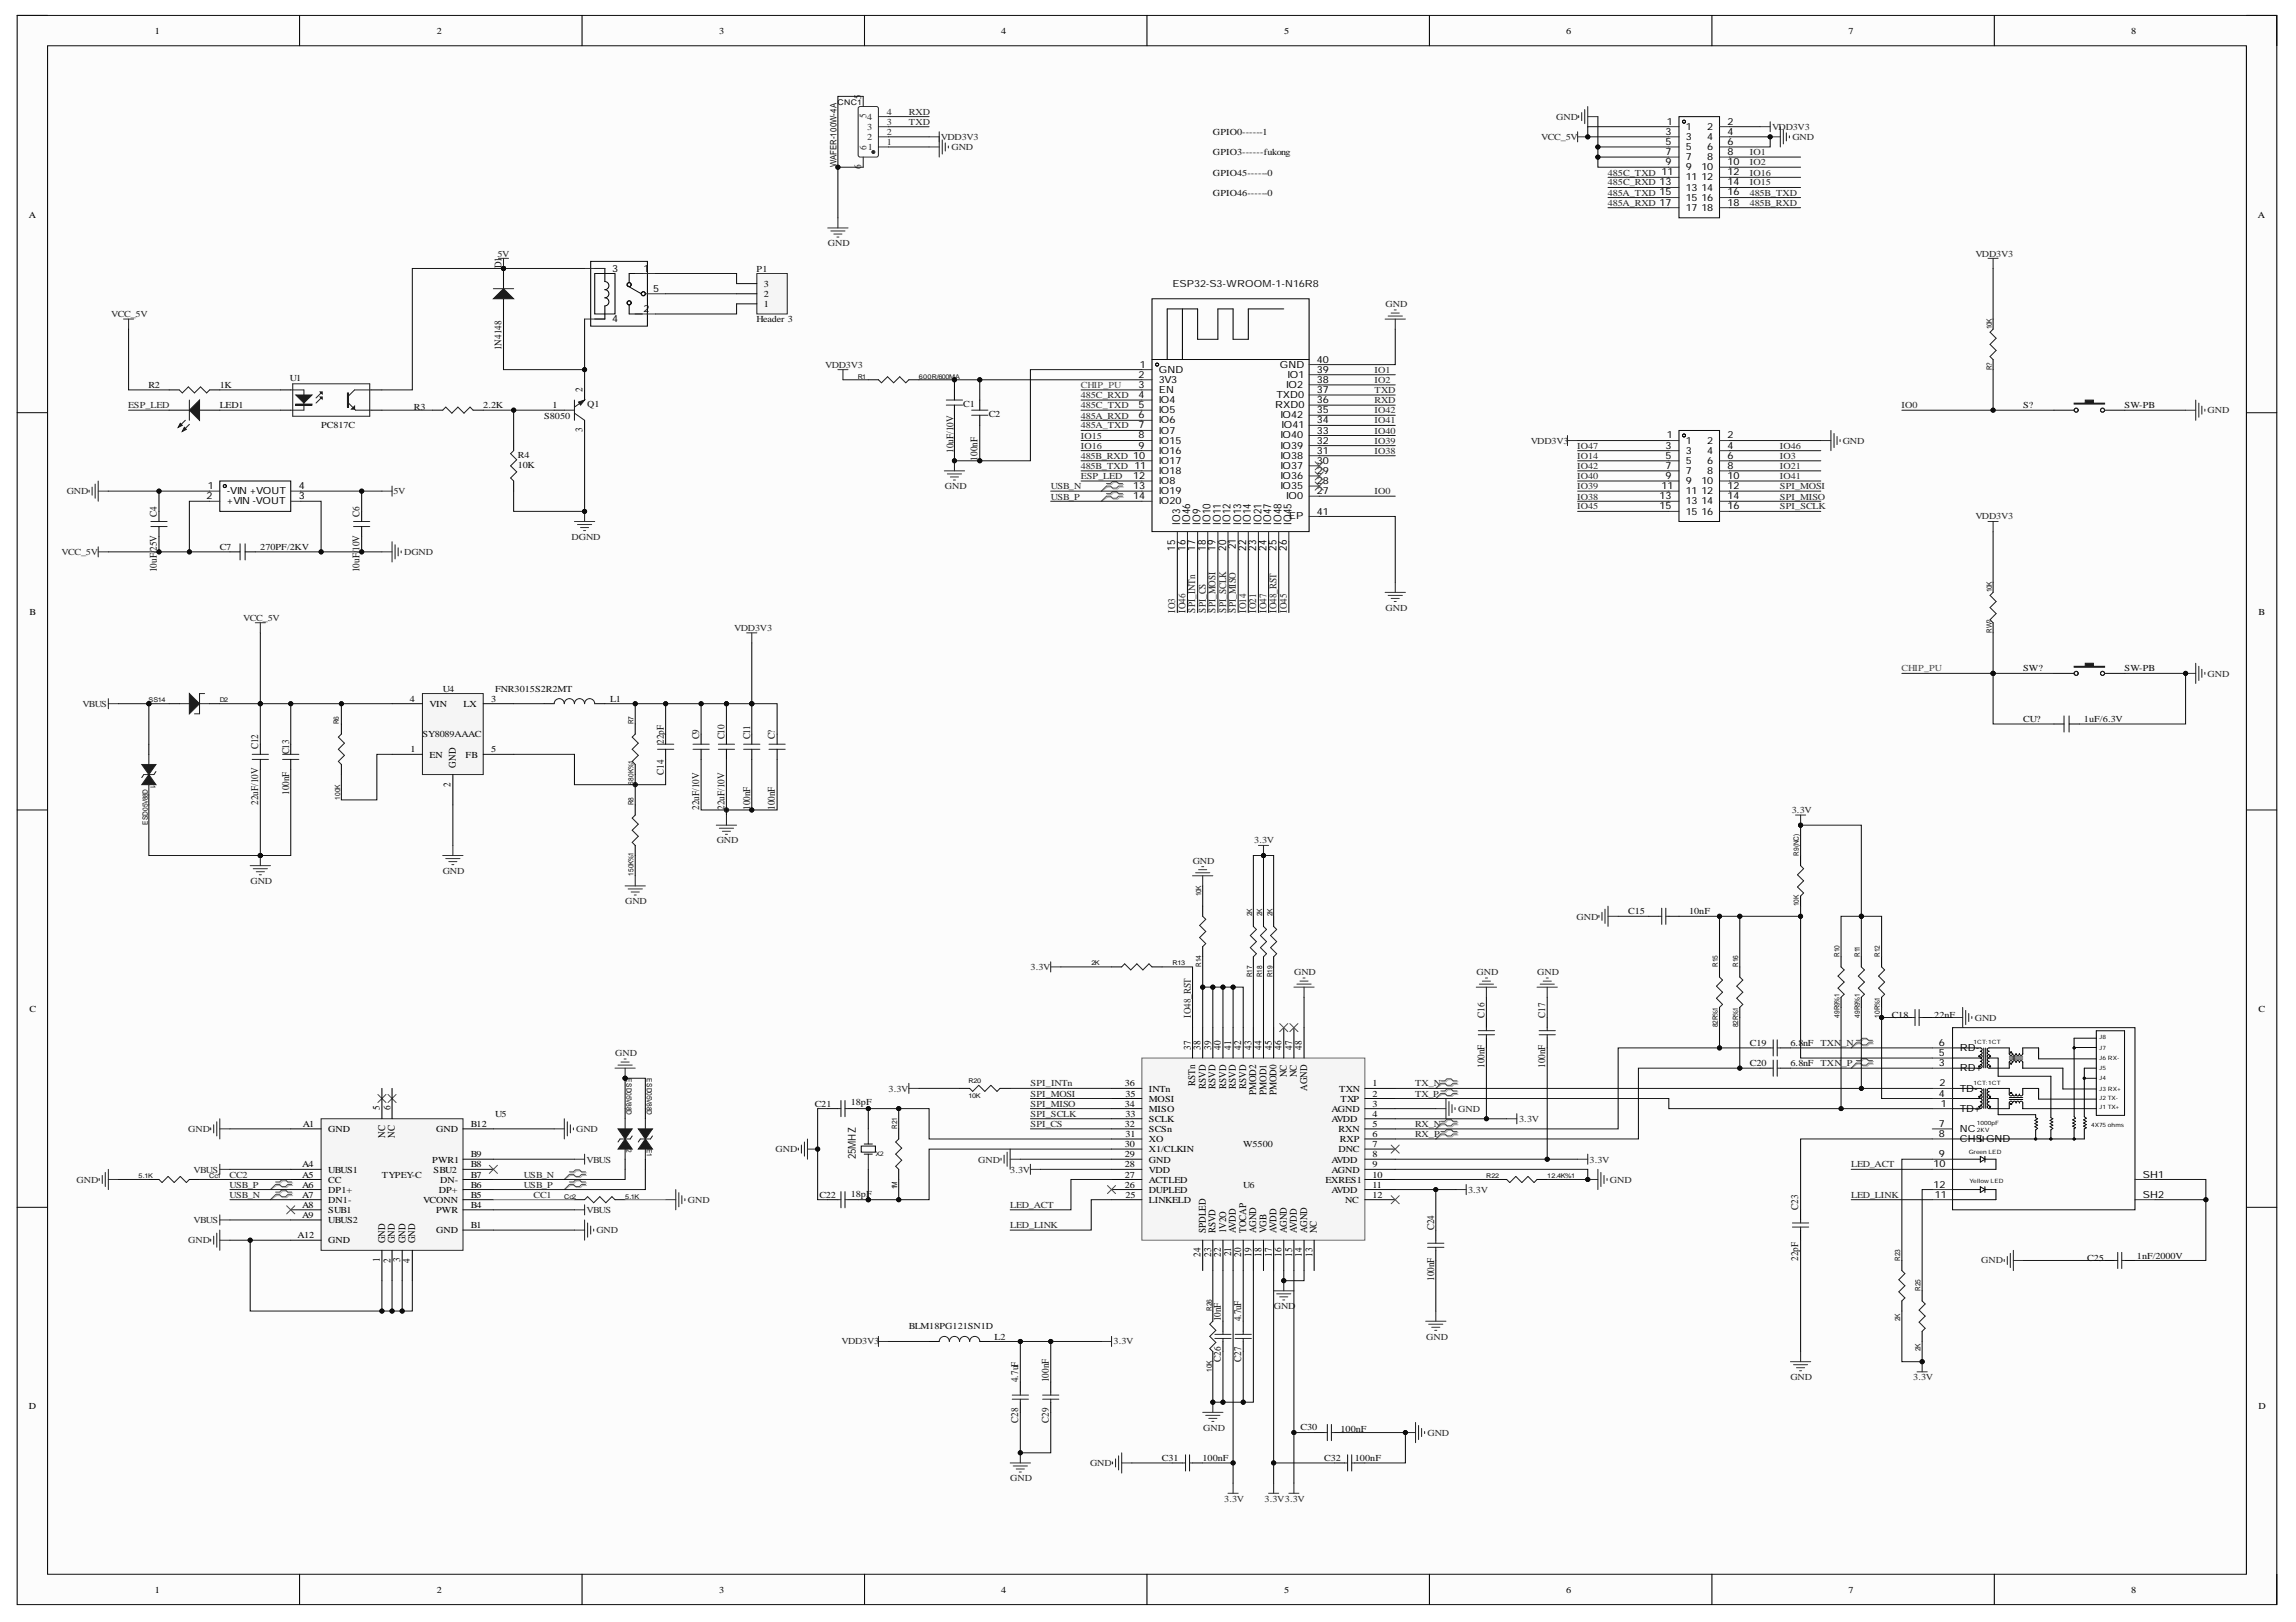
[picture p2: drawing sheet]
<svg xmlns="http://www.w3.org/2000/svg" width="297mm" height="210mm" viewBox="0 0 297 210" stroke-linecap="round" stroke-linejoin="round" font-family="sans-serif">
<defs><g id="words">
<g font-size="1.4">
<text x="152" y="71.3" transform="rotate(-90 152 71.3)">15</text>
<text x="152.7" y="67.9" transform="rotate(-90 152.7 67.9)">IO3</text>
<text x="153.4" y="71.3" transform="rotate(-90 153.4 71.3)">16</text>
<text x="154" y="67.9" transform="rotate(-90 154 67.9)">IO46</text>
<text x="154.6" y="71.3" transform="rotate(-90 154.6 71.3)">17</text>
<text x="155.3" y="67.9" transform="rotate(-90 155.3 67.9)">IO9</text>
<text x="156" y="71.3" transform="rotate(-90 156 71.3)">18</text>
<text x="156.6" y="67.9" transform="rotate(-90 156.6 67.9)">IO10</text>
<text x="157.3" y="71.3" transform="rotate(-90 157.3 71.3)">19</text>
<text x="157.9" y="67.9" transform="rotate(-90 157.9 67.9)">IO11</text>
<text x="158.6" y="71.3" transform="rotate(-90 158.6 71.3)">20</text>
<text x="159.2" y="67.9" transform="rotate(-90 159.2 67.9)">IO12</text>
<text x="159.9" y="71.1" transform="rotate(-90 159.9 71.1)">21</text>
<text x="160.6" y="67.9" transform="rotate(-90 160.6 67.9)">IO13</text>
<text x="161.2" y="71.3" transform="rotate(-90 161.2 71.3)">22</text>
<text x="161.8" y="67.9" transform="rotate(-90 161.8 67.9)">IO14</text>
<text x="162.5" y="71.3" transform="rotate(-90 162.5 71.3)">23</text>
<text x="163.2" y="67.9" transform="rotate(-90 163.2 67.9)">IO21</text>
<text x="163.9" y="71.3" transform="rotate(-90 163.9 71.3)">24</text>
<text x="164.5" y="67.9" transform="rotate(-90 164.5 67.9)">IO47</text>
<text x="165.1" y="71.3" transform="rotate(-90 165.1 71.3)">25</text>
<text x="165.8" y="67.9" transform="rotate(-90 165.8 67.9)">IO48</text>
<text x="166.5" y="71.3" transform="rotate(-90 166.5 71.3)">26</text>
<text x="167.1" y="67.9" transform="rotate(-90 167.1 67.9)">IO45</text>
</g>
<text font-size="1.4" fill="#0e0e0e" x="110.7" y="150" transform="rotate(-90 110.7 150)">25MHZ</text>
<g font-size="1.3" fill="#292929">
<text x="111.4" y="12.8" transform="rotate(-90 111.4 12.8)">5</text>
<text x="112.1" y="15.2" transform="rotate(-90 112.1 15.2)">5</text>
<text x="111.4" y="21.9" transform="rotate(-90 111.4 21.9)">6</text>
<text x="112.1" y="19.4" transform="rotate(-90 112.1 19.4)">6</text>
</g>
<g font-size="1.3">
<text x="215.5" y="17.4">3</text>
<text x="215.6" y="16.1">1</text>
<text x="218.1" y="16.8">1</text>
<text x="220.9" y="16.8">2</text>
<text x="223.5" y="17.4">4</text>
<text x="223.5" y="16.1">2</text>
<text x="215.5" y="18.8">5</text>
<text x="215.5" y="20">7</text>
<text x="215.5" y="21.4">9</text>
<text x="218.1" y="18.1">3</text>
<text x="218.1" y="19.4">5</text>
<text x="218.1" y="20.7">7</text>
<text x="218.1" y="22.1">9</text>
<text x="218.1" y="23.3">11</text>
<text x="220.1" y="23.3">12</text>
<text x="220.1" y="22.1">10</text>
<text x="220.9" y="20.7">8</text>
<text x="220.9" y="19.4">6</text>
<text x="220.9" y="18.1">4</text>
<text x="223.5" y="22.7">12</text>
<text x="223.5" y="21.4">10</text>
<text x="223.5" y="20">8</text>
<text x="223.5" y="18.8">6</text>
<text x="218.1" y="24.7">13</text>
<text x="218.1" y="25.9">15</text>
<text x="218.1" y="27.3">17</text>
<text x="220.1" y="27.3">18</text>
<text x="220.1" y="25.9">16</text>
<text x="220.1" y="24.7">14</text>
<text x="223.5" y="26.6">18</text>
<text x="223.5" y="25.3">16</text>
<text x="223.5" y="24">14</text>
<text x="79.2" y="35.2">3</text>
<text x="83.2" y="35.2">1</text>
<text x="79.2" y="41.7">4</text>
<text x="83.2" y="40.4">2</text>
<text x="84.5" y="37.8">5</text>
<text x="147.5" y="47.6">1</text>
<text x="165.6" y="47.6">GND</text>
<text x="170.4" y="46.9">40</text>
<text x="75.4" y="50.7" transform="rotate(-90 75.4 50.7)">2</text>
<text x="147.3" y="48.9">2</text>
<text x="147.3" y="50.2">3</text>
<text x="147.3" y="51.5">4</text>
<text x="147.3" y="52.8">5</text>
<text x="149.9" y="48.3">GND</text>
<text x="149.9" y="49.5">3V3</text>
<text x="149.9" y="50.9">EN</text>
<text x="149.9" y="52.2">IO4</text>
<text x="149.9" y="53.5">IO5</text>
<text x="165" y="52.8">RXD0</text>
<text x="165.1" y="51.5">TXD0</text>
<text x="166.4" y="50.2">IO2</text>
<text x="166.6" y="48.9">IO1</text>
<text x="170.4" y="53.5">35</text>
<text x="170.4" y="52.2">36</text>
<text x="170.4" y="50.9">37</text>
<text x="170.4" y="49.5">38</text>
<text x="170.4" y="48.3">39</text>
<text x="75.4" y="56" transform="rotate(-90 75.4 56)">3</text>
<text x="147.3" y="54.1">6</text>
<text x="147.3" y="55.5">7</text>
<text x="147.3" y="56.7">8</text>
<text x="147.3" y="58.1">9</text>
<text x="149.9" y="54.8">IO6</text>
<text x="149.9" y="56.1">IO7</text>
<text x="149.9" y="57.4">IO15</text>
<text x="149.9" y="58.7">IO16</text>
<text x="165.6" y="59.3">IO38</text>
<text x="165.6" y="58.1">IO39</text>
<text x="165.6" y="56.7">IO40</text>
<text x="165.6" y="54.1">IO42</text>
<text x="165.8" y="55.5">IO41</text>
<text x="170.4" y="58.7">31</text>
<text x="170.4" y="57.4">32</text>
<text x="170.4" y="56.1">33</text>
<text x="170.4" y="54.8">34</text>
<text x="215.5" y="58.1">3</text>
<text x="215.5" y="59.3">5</text>
<text x="215.6" y="56.7">1</text>
<text x="218.1" y="57.4">1</text>
<text x="218.1" y="58.7">3</text>
<text x="220.9" y="58.7">4</text>
<text x="220.9" y="57.4">2</text>
<text x="223.5" y="59.3">6</text>
<text x="223.5" y="58.1">4</text>
<text x="223.5" y="56.7">2</text>
<text x="26.7" y="64.6">2</text>
<text x="26.9" y="63.3">1</text>
<text x="29.4" y="64">-VIN +VOUT</text>
<text x="29.4" y="65.3">+VIN -VOUT</text>
<text x="38.7" y="64.6">3</text>
<text x="38.7" y="63.3">4</text>
<text x="146.6" y="62">12</text>
<text x="146.6" y="63.3">13</text>
<text x="146.6" y="64.6">14</text>
<text x="149.9" y="60">IO17</text>
<text x="149.9" y="61.4">IO18</text>
<text x="149.9" y="62.6">IO8</text>
<text x="149.9" y="64">IO19</text>
<text x="149.9" y="65.3">IO20</text>
<text x="165.6" y="63.3">IO35</text>
<text x="165.6" y="62">IO36</text>
<text x="165.6" y="60.7">IO37</text>
<text x="166.4" y="64.6">IO0</text>
<text x="170.4" y="64">27</text>
<text x="170.4" y="62.6">28</text>
<text x="170.4" y="61.4">29</text>
<text x="170.4" y="60">30</text>
<text x="214.7" y="64.6">13</text>
<text x="214.7" y="65.9">15</text>
<text x="215" y="63.3">11</text>
<text x="215.5" y="60.7">7</text>
<text x="215.5" y="62">9</text>
<text x="218.1" y="60">5</text>
<text x="218.1" y="61.4">7</text>
<text x="218.1" y="62.6">9</text>
<text x="218.1" y="64">11</text>
<text x="218.1" y="65.3">13</text>
<text x="220.1" y="65.3">14</text>
<text x="220.1" y="64">12</text>
<text x="220.1" y="62.6">10</text>
<text x="220.9" y="61.4">8</text>
<text x="220.9" y="60">6</text>
<text x="223.5" y="65.9">16</text>
<text x="223.5" y="64.6">14</text>
<text x="223.5" y="63.3">12</text>
<text x="223.5" y="62">10</text>
<text x="223.5" y="60.7">8</text>
<text x="166.7" y="67.2">EP</text>
<text x="170.4" y="66.6">41</text>
<text x="218.1" y="66.6">15</text>
<text x="220.1" y="66.6">16</text>
<text x="58.3" y="101.9" transform="rotate(-90 58.3 101.9)">2</text>
<text x="59" y="99.3" transform="rotate(-90 59 99.3)">GND</text>
<text x="154.1" y="135.8" transform="rotate(-90 154.1 135.8)">37</text>
<text x="155.3" y="135.8" transform="rotate(-90 155.3 135.8)">38</text>
<text x="156.7" y="135.8" transform="rotate(-90 156.7 135.8)">39</text>
<text x="157.9" y="135.8" transform="rotate(-90 157.9 135.8)">40</text>
<text x="159.3" y="135.8" transform="rotate(-90 159.3 135.8)">41</text>
<text x="160.6" y="135.8" transform="rotate(-90 160.6 135.8)">42</text>
<text x="161.9" y="135.8" transform="rotate(-90 161.9 135.8)">43</text>
<text x="163.2" y="135.8" transform="rotate(-90 163.2 135.8)">44</text>
<text x="164.5" y="135.8" transform="rotate(-90 164.5 135.8)">45</text>
<text x="165.8" y="135.8" transform="rotate(-90 165.8 135.8)">46</text>
<text x="167.2" y="135.8" transform="rotate(-90 167.2 135.8)">47</text>
<text x="168.4" y="135.8" transform="rotate(-90 168.4 135.8)">48</text>
<text x="250.8" y="135.3">6</text>
<text x="250.8" y="136.7">5</text>
<text x="250.8" y="138">3</text>
<text x="253.5" y="136">RD-</text>
<text x="49.2" y="143.7" transform="rotate(-90 49.2 143.7)">5</text>
<text x="50.5" y="143.7" transform="rotate(-90 50.5 143.7)">6</text>
<text x="154.6" y="140.6" transform="rotate(-90 154.6 140.6)">RSTn</text>
<text x="156" y="140.9" transform="rotate(-90 156 140.9)">RSVD</text>
<text x="157.3" y="140.9" transform="rotate(-90 157.3 140.9)">RSVD</text>
<text x="158.6" y="140.9" transform="rotate(-90 158.6 140.9)">RSVD</text>
<text x="159.9" y="140.9" transform="rotate(-90 159.9 140.9)">RSVD</text>
<text x="161.2" y="140.9" transform="rotate(-90 161.2 140.9)">RSVD</text>
<text x="162.5" y="141.8" transform="rotate(-90 162.5 141.8)">PMOD2</text>
<text x="163.9" y="141.7" transform="rotate(-90 163.9 141.7)">PMOD1</text>
<text x="165.1" y="141.8" transform="rotate(-90 165.1 141.8)">PMOD0</text>
<text x="166.5" y="139.4" transform="rotate(-90 166.5 139.4)">NC</text>
<text x="167.8" y="139.4" transform="rotate(-90 167.8 139.4)">NC</text>
<text x="169.1" y="141.2" transform="rotate(-90 169.1 141.2)">AGND</text>
<text x="250.8" y="141.9">4</text>
<text x="250.9" y="140.6">2</text>
<text x="251.1" y="143.2">1</text>
<text x="253.5" y="138.6">RD+</text>
<text x="253.5" y="143.9">TD+</text>
<text x="253.5" y="141.3">TD-</text>
<text x="49.8" y="147.3" transform="rotate(-90 49.8 147.3)">NC</text>
<text x="51.1" y="147.3" transform="rotate(-90 51.1 147.3)">NC</text>
<text x="250.8" y="145.8">7</text>
<text x="250.8" y="147.2">8</text>
<text x="250.8" y="149.8">9</text>
<text x="253.5" y="146.5">NC</text>
<text x="253.5" y="147.8">CHS GND</text>
<text x="250.2" y="151.1">10</text>
<text x="250.2" y="153.7">12</text>
<text x="250.3" y="155">11</text>
<text x="277.2" y="152.4">SH1</text>
<text x="277.2" y="155">SH2</text>
<text x="49.8" y="160.9" transform="rotate(-90 49.8 160.9)">GND</text>
<text x="51.1" y="160.9" transform="rotate(-90 51.1 160.9)">GND</text>
<text x="52.4" y="160.9" transform="rotate(-90 52.4 160.9)">GND</text>
<text x="53.7" y="160.9" transform="rotate(-90 53.7 160.9)">GND</text>
<text x="156" y="159.6" transform="rotate(-90 156 159.6)">SPDLED</text>
<text x="157.3" y="159.6" transform="rotate(-90 157.3 159.6)">RSVD</text>
<text x="158.6" y="159.6" transform="rotate(-90 158.6 159.6)">1V2O</text>
<text x="159.9" y="159.6" transform="rotate(-90 159.9 159.6)">AVDD</text>
<text x="161.2" y="159.6" transform="rotate(-90 161.2 159.6)">TOCAP</text>
<text x="162.5" y="159.6" transform="rotate(-90 162.5 159.6)">AGND</text>
<text x="163.9" y="159.6" transform="rotate(-90 163.9 159.6)">VGB</text>
<text x="165.1" y="159.6" transform="rotate(-90 165.1 159.6)">AVDD</text>
<text x="166.5" y="159.6" transform="rotate(-90 166.5 159.6)">AGND</text>
<text x="167.8" y="159.6" transform="rotate(-90 167.8 159.6)">AVDD</text>
<text x="169.1" y="159.6" transform="rotate(-90 169.1 159.6)">AGND</text>
<text x="170.4" y="159.6" transform="rotate(-90 170.4 159.6)">NC</text>
<text x="49.2" y="163.3" transform="rotate(-90 49.2 163.3)">1</text>
<text x="50.5" y="163.4" transform="rotate(-90 50.5 163.4)">2</text>
<text x="51.8" y="163.3" transform="rotate(-90 51.8 163.3)">3</text>
<text x="53" y="163.4" transform="rotate(-90 53 163.4)">4</text>
<text x="155.3" y="162.6" transform="rotate(-90 155.3 162.6)">24</text>
<text x="156.7" y="162.6" transform="rotate(-90 156.7 162.6)">23</text>
<text x="157.9" y="162.6" transform="rotate(-90 157.9 162.6)">22</text>
<text x="159.3" y="162.6" transform="rotate(-90 159.3 162.6)">21</text>
<text x="160.6" y="162.6" transform="rotate(-90 160.6 162.6)">20</text>
<text x="161.9" y="162.6" transform="rotate(-90 161.9 162.6)">19</text>
<text x="163.2" y="162.6" transform="rotate(-90 163.2 162.6)">18</text>
<text x="164.5" y="162.6" transform="rotate(-90 164.5 162.6)">17</text>
<text x="165.8" y="162.6" transform="rotate(-90 165.8 162.6)">16</text>
<text x="167.2" y="162.6" transform="rotate(-90 167.2 162.6)">15</text>
<text x="168.4" y="162.6" transform="rotate(-90 168.4 162.6)">14</text>
<text x="169.8" y="162.6" transform="rotate(-90 169.8 162.6)">13</text>
</g>
<g font-size="1.3" fill="#0e0e0e">
<text x="64.9" y="34.7" transform="rotate(-90 64.9 34.7)">D1</text>
<text x="151.7" y="37.1">ESP32-S3-WROOM-1-N16R8</text>
<text x="64.9" y="45.3" transform="rotate(-90 64.9 45.3)">1N4148</text>
<text x="123.3" y="58.6" transform="rotate(-90 123.3 58.6)">10uF/10V</text>
<text x="126.5" y="59.6" transform="rotate(-90 126.5 59.6)">100nF</text>
<text x="20.3" y="71.3" transform="rotate(-90 20.3 71.3)">25V</text>
<text x="20.3" y="66.9" transform="rotate(-90 20.3 66.9)">C4</text>
<text x="46.5" y="71.3" transform="rotate(-90 46.5 71.3)">10V</text>
<text x="46.5" y="66.9" transform="rotate(-90 46.5 66.9)">C6</text>
<text x="20.3" y="74" transform="rotate(-90 20.3 74)">10uF/</text>
<text x="46.5" y="74" transform="rotate(-90 46.5 74)">10uF/</text>
<text x="90.4" y="95.7" transform="rotate(-90 90.4 95.7)">C9</text>
<text x="93.7" y="95.7" transform="rotate(-90 93.7 95.7)">C10</text>
<text x="97" y="95.7" transform="rotate(-90 97 95.7)">C11</text>
<text x="100.2" y="95.7" transform="rotate(-90 100.2 95.7)">C?</text>
<text x="33.4" y="97" transform="rotate(-90 33.4 97)">C12</text>
<text x="37.4" y="97.6" transform="rotate(-90 37.4 97.6)">C13</text>
<text x="85.9" y="100.3" transform="rotate(-90 85.9 100.3)">C14</text>
<text x="85.9" y="96.3" transform="rotate(-90 85.9 96.3)">22pF</text>
<text x="33.4" y="104.1" transform="rotate(-90 33.4 104.1)">22uF/10V</text>
<text x="37.4" y="102.9" transform="rotate(-90 37.4 102.9)">100nF</text>
<text x="90.4" y="104.8" transform="rotate(-90 90.4 104.8)">22uF/10V</text>
<text x="93.7" y="104.8" transform="rotate(-90 93.7 104.8)">22uF/10V</text>
<text x="97" y="104.8" transform="rotate(-90 97 104.8)">100nF</text>
<text x="100.2" y="104.8" transform="rotate(-90 100.2 104.8)">100nF</text>
<text x="192" y="131.7" transform="rotate(-90 192 131.7)">C16</text>
<text x="199.9" y="131.7" transform="rotate(-90 199.9 131.7)">C17</text>
<text x="192" y="138.2" transform="rotate(-90 192 138.2)">100nF</text>
<text x="199.9" y="138.2" transform="rotate(-90 199.9 138.2)">100nF</text>
<text x="185.5" y="159.2" transform="rotate(-90 185.5 159.2)">C24</text>
<text x="232.6" y="156.6" transform="rotate(-90 232.6 156.6)">C23</text>
<text x="185.5" y="165.8" transform="rotate(-90 185.5 165.8)">100nF</text>
<text x="232.6" y="163.1" transform="rotate(-90 232.6 163.1)">22pF</text>
<text x="157.9" y="171" transform="rotate(-90 157.9 171)">10nF</text>
<text x="160.6" y="171" transform="rotate(-90 160.6 171)">4.7uF</text>
<text x="131.7" y="178.9" transform="rotate(-90 131.7 178.9)">4.7uF</text>
<text x="135.7" y="178.9" transform="rotate(-90 135.7 178.9)">100nF</text>
<text x="157.9" y="176.2" transform="rotate(-90 157.9 176.2)">C26</text>
<text x="160.6" y="176.2" transform="rotate(-90 160.6 176.2)">C27</text>
<text x="131.7" y="184.1" transform="rotate(-90 131.7 184.1)">C28</text>
<text x="135.7" y="184.1" transform="rotate(-90 135.7 184.1)">C29</text>
</g>
<g font-size="1.3" fill="#262626">
<text x="152" y="79.3" transform="rotate(-90 152 79.3)">IO3</text>
<text x="153.4" y="79.3" transform="rotate(-90 153.4 79.3)">IO46</text>
<text x="154.6" y="79.3" transform="rotate(-90 154.6 79.3)">SPI_INTn</text>
<text x="156" y="79.3" transform="rotate(-90 156 79.3)">SPI_CS</text>
<text x="157.3" y="79.3" transform="rotate(-90 157.3 79.3)">SPI_MOSI</text>
<text x="158.6" y="79.3" transform="rotate(-90 158.6 79.3)">SPI_SCLK</text>
<text x="159.9" y="79.3" transform="rotate(-90 159.9 79.3)">SPI_MISO</text>
<text x="161.2" y="79.3" transform="rotate(-90 161.2 79.3)">IO14</text>
<text x="162.5" y="79.3" transform="rotate(-90 162.5 79.3)">IO21</text>
<text x="163.9" y="79.3" transform="rotate(-90 163.9 79.3)">IO47</text>
<text x="165.1" y="79.3" transform="rotate(-90 165.1 79.3)">IO48_RST</text>
<text x="166.5" y="79.3" transform="rotate(-90 166.5 79.3)">IO45</text>
<text x="154.1" y="131.7" transform="rotate(-90 154.1 131.7)">IO48_RST</text>
</g>
<g font-size="1.2">
<text x="20" y="4.4">1</text>
<text x="56.5" y="4.4">2</text>
<text x="93.1" y="4.4">3</text>
<text x="129.5" y="4.4">4</text>
<text x="166.1" y="4.4">5</text>
<text x="202.6" y="4.4">6</text>
<text x="239.2" y="4.4">7</text>
<text x="275.7" y="4.4">8</text>
<text x="3.7" y="28.1">A</text>
<text x="292.1" y="28.1">A</text>
<text x="98.8" y="39.7">1</text>
<text x="98.8" y="38.5">2</text>
<text x="98.8" y="37.1">3</text>
<text x="71.5" y="52.8">1</text>
<text x="3.8" y="79.5">B</text>
<text x="292.2" y="79.5">B</text>
<text x="53" y="90.8">4</text>
<text x="55.6" y="91.5">VIN</text>
<text x="60" y="91.5">LX</text>
<text x="63.5" y="90.8">3</text>
<text x="53.1" y="97.4">1</text>
<text x="55.6" y="98.1">EN</text>
<text x="60.2" y="98.1">FB</text>
<text x="63.5" y="97.4">5</text>
<text x="3.8" y="130.9">C</text>
<text x="292.2" y="130.9">C</text>
<text x="145.5" y="140.6">36</text>
<text x="145.5" y="143.2">34</text>
<text x="145.6" y="141.9">35</text>
<text x="148.6" y="141.3">INTn</text>
<text x="148.6" y="142.6">MOSI</text>
<text x="148.6" y="143.9">MISO</text>
<text x="172.2" y="143.9">AGND</text>
<text x="173.3" y="141.3">TXN</text>
<text x="173.4" y="142.6">TXP</text>
<text x="177.6" y="140.6">1</text>
<text x="177.6" y="141.9">2</text>
<text x="177.6" y="143.2">3</text>
<text x="39.2" y="145.8">A1</text>
<text x="42.5" y="146.5">GND</text>
<text x="56.4" y="146.5">GND</text>
<text x="60.9" y="149.8">B9</text>
<text x="60.9" y="145.8">B12</text>
<text x="145.5" y="145.8">32</text>
<text x="145.5" y="148.4">30</text>
<text x="145.5" y="149.8">29</text>
<text x="145.6" y="144.5">33</text>
<text x="145.6" y="147.2">31</text>
<text x="148.6" y="145.2">SCLK</text>
<text x="148.6" y="146.5">SCSn</text>
<text x="148.6" y="147.8">XO</text>
<text x="148.6" y="149.1">X1/CLKIN</text>
<text x="172.2" y="145.2">AVDD</text>
<text x="173.2" y="146.5">RXN</text>
<text x="173.2" y="149.1">DNC</text>
<text x="173.3" y="147.8">RXP</text>
<text x="177.6" y="144.5">4</text>
<text x="177.6" y="145.8">5</text>
<text x="177.6" y="147.2">6</text>
<text x="177.6" y="148.4">7</text>
<text x="177.6" y="149.8">8</text>
<text x="39.1" y="151.1">A4</text>
<text x="39.1" y="152.4">A5</text>
<text x="39.1" y="153.7">A6</text>
<text x="39.1" y="155">A7</text>
<text x="42.5" y="151.7">UBUS1</text>
<text x="42.5" y="153.1">CC</text>
<text x="42.5" y="154.4">DP1+</text>
<text x="42.5" y="155.6">DN1-</text>
<text x="54.7" y="155.6">VCONN</text>
<text x="55.9" y="150.5">PWR1</text>
<text x="56.1" y="151.7">SBU2</text>
<text x="56.8" y="154.4">DP+</text>
<text x="56.9" y="153.1">DN-</text>
<text x="60.9" y="155">B5</text>
<text x="60.9" y="153.7">B6</text>
<text x="60.9" y="152.4">B7</text>
<text x="60.9" y="151.1">B8</text>
<text x="145.5" y="151.1">28</text>
<text x="145.5" y="152.4">27</text>
<text x="145.5" y="153.7">26</text>
<text x="145.6" y="155">25</text>
<text x="148.6" y="150.5">GND</text>
<text x="148.6" y="151.7">VDD</text>
<text x="148.6" y="153.1">ACTLED</text>
<text x="148.6" y="154.4">DUPLED</text>
<text x="148.6" y="155.6">LINKELD</text>
<text x="171.5" y="153.1">EXRES1</text>
<text x="172.2" y="150.5">AVDD</text>
<text x="172.2" y="151.7">AGND</text>
<text x="172.2" y="154.4">AVDD</text>
<text x="174" y="155.6">NC</text>
<text x="177.6" y="151.1">9</text>
<text x="177.6" y="152.4">10</text>
<text x="177.6" y="153.7">11</text>
<text x="177.6" y="155">12</text>
<text x="38.5" y="160.3">A12</text>
<text x="39.1" y="156.3">A8</text>
<text x="39.1" y="157.7">A9</text>
<text x="42.5" y="157">SUB1</text>
<text x="42.5" y="158.2">UBUS2</text>
<text x="42.5" y="160.9">GND</text>
<text x="56.4" y="159.6">GND</text>
<text x="56.4" y="157">PWR</text>
<text x="60.9" y="158.9">B1</text>
<text x="60.9" y="156.3">B4</text>
<text x="3.7" y="182.3">D</text>
<text x="292.2" y="182.3">D</text>
<text x="20" y="206.1">1</text>
<text x="56.5" y="206.1">2</text>
<text x="93.1" y="206.1">3</text>
<text x="129.5" y="206.1">4</text>
<text x="166.1" y="206.1">5</text>
<text x="202.6" y="206.1">6</text>
<text x="239.2" y="206.1">7</text>
<text x="275.7" y="206.1">8</text>
</g>
<g font-size="1.2" fill="#292929">
<text x="112.2" y="16.8">3</text>
<text x="112.2" y="15.5">4</text>
<text x="114.7" y="17.5">2</text>
<text x="114.7" y="16.1">3</text>
<text x="114.7" y="14.9">4</text>
<text x="112.2" y="18.1">2</text>
<text x="112.3" y="19.4">1</text>
<text x="114.7" y="18.8">1</text>
</g>
<g font-size="1.2" fill="#262626">
<text x="117.6" y="16.1">TXD</text>
<text x="117.6" y="14.9">RXD</text>
<text x="201.3" y="15.5">GND</text>
<text x="229.3" y="16.8">VDD3V3</text>
<text x="121.7" y="18.1">VDD3V3</text>
<text x="123.1" y="19.4">GND</text>
<text x="199.4" y="18.1">VCC_5V</text>
<text x="208" y="22.7">485C_TXD 11</text>
<text x="226.4" y="21.4">IO2</text>
<text x="226.4" y="20.1">IO1</text>
<text x="226.4" y="22.7">IO16</text>
<text x="231.9" y="18.1">GND</text>
<text x="208" y="26.6">485A_RXD 17</text>
<text x="208" y="25.4">485A_TXD 15</text>
<text x="208" y="24">485C_RXD 13</text>
<text x="226.4" y="24">IO15</text>
<text x="226.4" y="25.4">485B_TXD</text>
<text x="226.4" y="26.6">485B_RXD</text>
<text x="64.4" y="33.2">5V</text>
<text x="107.1" y="31.9">GND</text>
<text x="255.6" y="33.2">VDD3V3</text>
<text x="14.4" y="41.1">VCC_5V</text>
<text x="179.3" y="39.7">GND</text>
<text x="106.8" y="47.6">VDD3V3</text>
<text x="16.6" y="52.8">ESP_LED</text>
<text x="139.8" y="51.6">485C_RXD</text>
<text x="139.8" y="52.8">485C_TXD</text>
<text x="177.8" y="48.3">IO1</text>
<text x="177.8" y="49.5">IO2</text>
<text x="177.8" y="53.5">IO42</text>
<text x="177.8" y="52.2">RXD</text>
<text x="177.8" y="50.9">TXD</text>
<text x="246" y="52.8">IO0</text>
<text x="285.6" y="53.5">GND</text>
<text x="139.8" y="56.8">IO15</text>
<text x="139.8" y="58.1">IO16</text>
<text x="139.8" y="55.5">485A_TXD</text>
<text x="139.8" y="54.2">485A_RXD</text>
<text x="139.8" y="59.4">485B_RXD 10</text>
<text x="177.8" y="58.7">IO38</text>
<text x="177.8" y="57.4">IO39</text>
<text x="177.8" y="56.1">IO40</text>
<text x="177.8" y="54.8">IO41</text>
<text x="198" y="57.4">VDD3V3</text>
<text x="204" y="59.4">IO14</text>
<text x="204" y="58.1">IO47</text>
<text x="230.3" y="59.4">IO3</text>
<text x="230.3" y="58.1">IO46</text>
<text x="238.4" y="57.4">GND</text>
<text x="8.6" y="64">GND</text>
<text x="50.9" y="64">5V</text>
<text x="122.2" y="63.3">GND</text>
<text x="135.9" y="63.3">USB_N</text>
<text x="135.9" y="64.7">USB_P</text>
<text x="139.8" y="62">ESP_LED</text>
<text x="139.8" y="60.7">485B_TXD 11</text>
<text x="177.8" y="64">IO0</text>
<text x="204" y="60.7">IO42</text>
<text x="204" y="64.7">IO38</text>
<text x="204" y="65.9">IO45</text>
<text x="204" y="63.3">IO39</text>
<text x="204" y="62">IO40</text>
<text x="230.3" y="65.9">SPI_SCLK</text>
<text x="230.3" y="64.7">SPI_MISO</text>
<text x="230.3" y="63.3">SPI_MOSI</text>
<text x="230.3" y="60.7">IO21</text>
<text x="230.3" y="62">IO41</text>
<text x="8" y="71.9">VCC_5V</text>
<text x="52.3" y="71.9">DGND</text>
<text x="73.9" y="69.8">DGND</text>
<text x="255.6" y="67.2">VDD3V3</text>
<text x="31.5" y="80.3">VCC_5V</text>
<text x="95" y="81.7">VDD3V3</text>
<text x="179.3" y="79">GND</text>
<text x="285.6" y="87.6">GND</text>
<text x="10.7" y="91.5">VBUS</text>
<text x="231.8" y="105.2">3.3V</text>
<text x="57.3" y="113.1">GND</text>
<text x="92.7" y="109.1">GND</text>
<text x="154.3" y="111.8">GND</text>
<text x="162.3" y="109.1">3.3V</text>
<text x="32.4" y="114.4">GND</text>
<text x="80.9" y="117">GND</text>
<text x="204" y="119">GND</text>
<text x="133.3" y="125.5">3.3V</text>
<text x="167.4" y="126.2">GND</text>
<text x="191" y="126.2">GND</text>
<text x="198.9" y="126.2">GND</text>
<text x="79.6" y="136.7">GND</text>
<text x="235.5" y="135.3">TXN_N</text>
<text x="235.5" y="138">TXN_P</text>
<text x="255.5" y="132.1">GND</text>
<text x="115" y="141.3">3.3V</text>
<text x="133.3" y="140.6">SPI_INTn</text>
<text x="133.3" y="141.9">SPI_MOSI</text>
<text x="133.3" y="143.2">SPI_MISO</text>
<text x="183.1" y="141.9">TX_P</text>
<text x="183.1" y="140.6">TX_N</text>
<text x="188.7" y="143.9">GND</text>
<text x="24.4" y="146.5">GND</text>
<text x="74.5" y="146.5">GND</text>
<text x="100.3" y="149.1">GND</text>
<text x="133.3" y="144.5">SPI_SCLK</text>
<text x="133.3" y="145.8">SPI_CS</text>
<text x="183.1" y="147.2">RX_P</text>
<text x="183.1" y="145.8">RX_N</text>
<text x="196.5" y="145.2">3.3V</text>
<text x="9.9" y="153.1">GND</text>
<text x="25" y="151.7">VBUS</text>
<text x="29.7" y="152.4">CC2</text>
<text x="29.7" y="155">USB_N</text>
<text x="29.7" y="153.7">USB_P</text>
<text x="67.8" y="152.4">USB_N</text>
<text x="67.8" y="153.7">USB_P</text>
<text x="69" y="155">CC1</text>
<text x="75.9" y="150.5">VBUS</text>
<text x="89" y="155.6">GND</text>
<text x="126.6" y="150.5">GND</text>
<text x="130.7" y="151.7">3.3V</text>
<text x="189.9" y="154.4">3.3V</text>
<text x="205.7" y="150.5">3.3V</text>
<text x="208.3" y="153.1">GND</text>
<text x="239.5" y="151.1">LED_ACT</text>
<text x="239.5" y="155">LED_LINK</text>
<text x="24.4" y="160.9">GND</text>
<text x="25" y="158.2">VBUS</text>
<text x="75.9" y="157">VBUS</text>
<text x="77.2" y="159.6">GND</text>
<text x="130.7" y="156.3">LED_ACT</text>
<text x="130.7" y="158.9">LED_LINK</text>
<text x="256.3" y="163.5">GND</text>
<text x="108.9" y="174">VDD3V3</text>
<text x="144.1" y="174">3.3V</text>
<text x="164.8" y="169.4">GND</text>
<text x="184.5" y="173.4">GND</text>
<text x="231.6" y="178.6">GND</text>
<text x="247.5" y="178.6">3.3V</text>
<text x="155.7" y="185.1">GND</text>
<text x="184.7" y="185.8">GND</text>
<text x="130.7" y="191.7">GND</text>
<text x="141" y="189.7">GND</text>
<text x="158.4" y="194.3">3.3V</text>
<text x="163.6" y="194.3">3.3V3.3V</text>
</g>
<g font-size="1.2" fill="#0e0e0e">
<text x="156.9" y="17.5">GPIO0------1</text>
<text x="156.9" y="20.1">GPIO3------fukong</text>
<text x="156.9" y="22.7">GPIO45------0</text>
<text x="156.9" y="25.4">GPIO46------0</text>
<text x="97.9" y="35.2">P1</text>
<text x="97.9" y="41.7">Header 3</text>
<text x="19.2" y="50.2">R2</text>
<text x="28.4" y="50.2">1K</text>
<text x="28.4" y="52.8">LED1</text>
<text x="37.5" y="49.3">U1</text>
<text x="53.5" y="53">R3</text>
<text x="62.5" y="52.8">2.2K</text>
<text x="76" y="52.7">Q1</text>
<text x="124.6" y="52.7">C1</text>
<text x="261.7" y="52.8">S?</text>
<text x="274.9" y="52.8">SW-PB</text>
<text x="41.5" y="55.5">PC817C</text>
<text x="67" y="59.3">R4</text>
<text x="70.4" y="54.2">S8050</text>
<text x="127.9" y="54">C2</text>
<text x="67" y="60.5">10K</text>
<text x="28.4" y="71.2">C7</text>
<text x="33.7" y="71.2">270PF/2KV</text>
<text x="57.3" y="89.5">U4</text>
<text x="64" y="89.6">FNR3015S2R2MT</text>
<text x="261.7" y="86.9">SW?</text>
<text x="274.9" y="86.9">SW-PB</text>
<text x="54.6" y="95.4">SY8089AAAC</text>
<text x="78.9" y="90.8">L1</text>
<text x="261.7" y="93.4">CU?</text>
<text x="269.6" y="93.4">1uF/6.3V</text>
<text x="210.6" y="118.3">C15</text>
<text x="218.5" y="118.3">10nF</text>
<text x="244.7" y="131.7">C18</text>
<text x="250.2" y="131.7">22nF</text>
<text x="226.4" y="138">C20</text>
<text x="226.4" y="135.3">C19</text>
<text x="231.6" y="138">6.8nF</text>
<text x="231.6" y="135.3">6.8nF</text>
<text x="105.4" y="143.2">C21</text>
<text x="110.1" y="142.9">18pF</text>
<text x="64" y="144.5">U5</text>
<text x="160.8" y="148.4">W5500</text>
<text x="49.4" y="152.4">TYPEY-C</text>
<text x="106" y="155">C22</text>
<text x="110.1" y="154.9">18pF</text>
<text x="160.8" y="153.7">U6</text>
<text x="270" y="163.1">C25</text>
<text x="276.5" y="162.9">1nF/2000V</text>
<text x="117.6" y="172">BLM18PG121SN1D</text>
<text x="128.7" y="173.4">L2</text>
<text x="168.3" y="185">C30</text>
<text x="173.4" y="185.4">100nF</text>
<text x="150.3" y="189.1">C31</text>
<text x="155.6" y="189.1">100nF</text>
<text x="171.3" y="189.1">C32</text>
<text x="175.3" y="189.1">100nF</text>
</g>
<g font-size="1.2" fill="#4c4c4c">
<text x="139.8" y="50.2">CHIP_PU</text>
<text x="246" y="86.9">CHIP_PU</text>
</g>
<text font-size="1.1" fill="#0e0e0e" x="108.2" y="21.6" transform="rotate(-90 108.2 21.6)">WAFER-100W-4A</text>
<text font-size="1" fill="#0e0e0e" x="108.4" y="13.6">CNC1</text>
<g font-size=".9" fill="#0e0e0e">
<text x="257.7" y="47.8" transform="rotate(-90 257.7 47.8)">R?</text>
<text x="257.7" y="42.6" transform="rotate(-90 257.7 42.6)">10K</text>
<text x="257.7" y="76.7" transform="rotate(-90 257.7 76.7)">10K</text>
<text x="257.7" y="81.9" transform="rotate(-90 257.7 81.9)">RW?</text>
<text x="43.8" y="93.7" transform="rotate(-90 43.8 93.7)">R6</text>
<text x="82" y="93.7" transform="rotate(-90 82 93.7)">R7</text>
<text x="19.5" y="101.5" transform="rotate(90 19.5 101.5)">1</text>
<text x="82" y="101.5" transform="rotate(-90 82 101.5)">680K%1</text>
<text x="19.1" y="106.8" transform="rotate(-90 19.1 106.8)">ESD05V88D</text>
<text x="44" y="103.6" transform="rotate(-90 44 103.6)">100K</text>
<text x="82" y="104.1" transform="rotate(-90 82 104.1)">R8</text>
<text x="82" y="113.4" transform="rotate(-90 82 113.4)">150K%1</text>
<text x="232.7" y="110.7" transform="rotate(-90 232.7 110.7)">R9(NC)</text>
<text x="155.4" y="116" transform="rotate(-90 155.4 116)">10K</text>
<text x="162" y="118.6" transform="rotate(-90 162 118.6)">2K</text>
<text x="163.3" y="118.6" transform="rotate(-90 163.3 118.6)">2K</text>
<text x="164.6" y="118.6" transform="rotate(-90 164.6 118.6)">2K</text>
<text x="232.7" y="117.2" transform="rotate(-90 232.7 117.2)">10K</text>
<text x="155.4" y="125.1" transform="rotate(-90 155.4 125.1)">R14</text>
<text x="222.2" y="125.1" transform="rotate(-90 222.2 125.1)">R15</text>
<text x="224.9" y="125.1" transform="rotate(-90 224.9 125.1)">R16</text>
<text x="238" y="123.8" transform="rotate(-90 238 123.8)">R10</text>
<text x="240.6" y="123.8" transform="rotate(-90 240.6 123.8)">R11</text>
<text x="243.2" y="123.8" transform="rotate(-90 243.2 123.8)">R12</text>
<text x="162" y="126.5" transform="rotate(-90 162 126.5)">R17</text>
<text x="163.3" y="126.5" transform="rotate(-90 163.3 126.5)">R18</text>
<text x="164.6" y="126.5" transform="rotate(-90 164.6 126.5)">R19</text>
<text x="238" y="131.7" transform="rotate(-90 238 131.7)">49R9%1</text>
<text x="240.6" y="131.7" transform="rotate(-90 240.6 131.7)">49R9%1</text>
<text x="243.2" y="131.7" transform="rotate(-90 243.2 131.7)">10R%1</text>
<text x="222.2" y="133" transform="rotate(-90 222.2 133)">82R%1</text>
<text x="224.9" y="133" transform="rotate(-90 224.9 133)">82R%1</text>
<text x="81" y="139.6" transform="rotate(90 81 139.6)">ESD05V88D</text>
<text x="83.7" y="139.6" transform="rotate(90 83.7 139.6)">ESD05V88D</text>
<text x="81" y="148.7" transform="rotate(90 81 148.7)">2</text>
<text x="83.7" y="148.7" transform="rotate(90 83.7 148.7)">E1</text>
<text x="116.1" y="146.1" transform="rotate(-90 116.1 146.1)">R21</text>
<text x="116.1" y="153.9" transform="rotate(-90 116.1 153.9)">1M</text>
<text x="245.8" y="163.1" transform="rotate(-90 245.8 163.1)">R23</text>
<text x="248.5" y="167" transform="rotate(-90 248.5 167)">R25</text>
<text x="156.8" y="169.7" transform="rotate(-90 156.8 169.7)">R26</text>
<text x="245.8" y="171" transform="rotate(-90 245.8 171)">2K</text>
<text x="156.8" y="177.5" transform="rotate(-90 156.8 177.5)">10K</text>
<text x="248.5" y="174.9" transform="rotate(-90 248.5 174.9)">2K</text>
</g>
<g font-size=".8" fill="#0e0e0e">
<text x="111" y="49">R1</text>
<text x="118.9" y="49">600R/600MA</text>
<text x="19.2" y="90.9">SS14</text>
<text x="28.4" y="90.9">D2</text>
<text x="141.2" y="124.9">2K</text>
<text x="151.7" y="124.9">R13</text>
<text x="125.3" y="140.2">R20</text>
<text x="125.3" y="142.1">10K</text>
<text x="17.9" y="152.5">5.1K</text>
<text x="27.1" y="152.5">Cc1</text>
<text x="73" y="155.1">Cc2</text>
<text x="80.9" y="155.1">5.1K</text>
<text x="192.3" y="152.5">R22</text>
<text x="200.2" y="152.5">12.4K%1</text>
</g>
<g font-size=".8">
<text x="255.3" y="135.2">1CT:1CT</text>
<text x="271.6" y="134.5">J8</text>
<text x="271.6" y="135.8">J7</text>
<text x="271.6" y="137.1">J6RX-</text>
<text x="255.3" y="140.4">1CT:1CT</text>
<text x="271.6" y="138.5">J5</text>
<text x="271.6" y="139.7">J4</text>
<text x="271.6" y="141.2">J3RX+</text>
<text x="271.6" y="142.4">J2TX-</text>
<text x="271.6" y="143.5">J1 TX+</text>
<text x="113.3" y="149.6">X2</text>
<text x="254.7" y="149.3">Green LED</text>
<text x="255.7" y="145.6">1000pF</text>
<text x="255.7" y="146.5">2KV</text>
<text x="270.5" y="145.9">4X75ohms</text>
<text x="254.8" y="153.1">Yellow LED</text>
</g>
</g></defs>
<path d="M2.2 2h292.4v205.7h-292.4z" fill-rule="evenodd" fill="#fcfcfc"/>
<path d="M2.2 2h292.4v205.7h-292.4z" fill="none" stroke="#000" stroke-width=".13"/>
<path d="M6.2 5.9h284.4v197.8h-284.4z" fill-rule="evenodd" fill="#fcfcfc"/>
<g fill="none" stroke="#000" stroke-width=".13">
<path d="M2.2 2h3.9M6.2 5.9h284.4v197.8h-284.4zM38.8 2v3.9M75.3 2v3.9M111.8 2v3.9M148.4 2v3.9M184.9 2v3.9M221.5 2v3.9M258 2v3.9M290.6 2h4v3.9M2.2 53.4h3.9M290.6 53.4h4"/>
<path d="M2.2 104.8h3.9M290.6 104.8h4M2.2 156.2h3.9M290.6 156.2h4M38.8 203.7v4M75.3 203.7v4M111.8 203.7v4M148.4 203.7v4M184.9 203.7v4M221.5 203.7v4M258 203.7v4M294.6 203.7v4"/>
</g>
<circle cx="82.2" cy="101.5" r=".26" fill="#0e0e0e"/>
<circle cx="82.2" cy="101.5" r=".26" fill="none" stroke="#0e0e0e" stroke-width=".13"/>
<circle cx="94" cy="104.8" r=".26" fill="#0e0e0e"/>
<circle cx="94" cy="104.8" r=".26" fill="none" stroke="#0e0e0e" stroke-width=".13"/>
<g fill="none" stroke="#000" stroke-width=".13">
<path d="M149 38.7h20.4v30.1h-20.4zM153 40v6.5M166.1 40h-4.6v3.9h-2v-3.9h-1.9v3.9h-2.7v-3.9h-3.9v6.5M123.5 50.5v1.3M123.5 52.4v1.3M126.8 51.8v1.3M126.8 53.7v1.3M149 46.5h20.4"/>
<circle cx="149.7" cy="47.2" r=".2"/>
</g>
<g fill="none" stroke="#292929" stroke-width=".13">
<path d="M147.7 47.8h1.3M147.7 49.1h1.3M147.7 50.5h1.3M147.7 51.8h1.3M147.7 53.1h1.3M147.7 54.4h1.3M147.7 55.7h1.3M147.7 57h1.3M147.7 58.3h1.3M147.7 59.6h1.3M169.4 59h1.3M169.4 57.7h1.3"/>
<path d="M169.4 56.4h1.3M169.4 55h1.3M169.4 53.7h1.3M169.4 52.4h1.3M169.4 51.1h1.3M169.4 49.8h1.3M169.4 48.5h1.3M169.4 47.2h1.3M147.7 60.9h1.3M147.7 62.2h1.3M147.7 63.6h1.3M147.7 64.9h1.3"/>
<path d="M152.3 68.8v1.3M153.6 68.8v1.3M154.9 68.8v1.3M156.2 68.8v1.3M157.6 68.8v1.3M158.9 68.8v1.3M160.2 68.8v1.3M161.5 68.8v1.3M162.8 68.8v1.3M164.1 68.8v1.3M165.4 68.8v1.3M166.7 68.8v1.3"/>
<path d="M169.4 64.2h1.3M169.4 62.9h1.3M169.4 61.6h1.3M169.4 60.3h1.3M169.4 66.8h1.3"/>
</g>
<path d="M122.4 51.8h2.1M122.4 52.4h2.1M125.7 53.1h2.1M125.7 53.7h2.1" fill="none" stroke="#1c1c1c" stroke-width=".13"/>
<path d="M123.5 59.6v1.3M122.2 60.9h2.6M122.6 61.3h1.8M123 61.7h1M123.3 62.1h.3" fill="none" stroke="#262626" stroke-width=".13"/>
<circle cx="123.5" cy="59.6" r=".26" fill="#0e0e0e"/>
<circle cx="123.5" cy="59.6" r=".26" fill="none" stroke="#0e0e0e" stroke-width=".13"/>
<path d="M108.4 47.8h1.3M109.1 47.8v1.3M179.2 41.3h2.6M179.6 40.9h1.8M180 40.5h1M180.4 40.1h.2M180.5 41.3v1.3M179.2 76.7h2.6M179.6 77h1.8M180 77.4h1M180.4 77.8h.2M180.5 75.3v1.4" fill="none" stroke="#262626" stroke-width=".13"/>
<path d="M111.1 13.9l.2-.1h2.1l.2 .1v6.2l-.1 .2h-2.2l-.2-.1z" fill="none" stroke="#292929" stroke-width=".13"/>
<circle cx="113" cy="19.7" r=".2" fill="#292929"/>
<g fill="none" stroke="#292929" stroke-width=".13">
<path d="M111.7 12.5v1.3M113.6 19h1.4M113.6 17.7h1.4M113.6 16.4h1.4M113.6 15.1h1.4M111.7 20.3v1.3"/>
<circle cx="113" cy="19.7" r=".2"/>
</g>
<path d="M107.1 29.5h2.6M107.5 29.9h1.8M107.9 30.3h1M108.3 30.7h.2M108.4 28.2v1.3" fill="none" stroke="#262626" stroke-width=".13"/>
<path d="M54.7 89.8h7.8v10.4h-7.8z" fill-rule="evenodd" fill="#f5f5f5"/>
<path d="M54.7 89.8h7.8v10.4h-7.8zM32.4 112h2.6M32.8 112.4h1.8M33.2 112.8h1M33.5 113.2h.3M33.7 110.7v1.3" fill="none" stroke="#262626" stroke-width=".13"/>
<path d="M37.6 96.3v1.3M37.6 98.3v1.3M50.7 91.1h4M50.7 97.6h4M62.5 91.1h4M62.5 97.6h4M58.6 100.2v4" fill="none" stroke="#000" stroke-width=".13"/>
<path d="M36.6 97.6h2.1M36.6 98.3h2.1" fill="none" stroke="#1c1c1c" stroke-width=".13"/>
<circle cx="33.7" cy="110.7" r=".26" fill="#0e0e0e"/>
<circle cx="33.7" cy="110.7" r=".26" fill="none" stroke="#0e0e0e" stroke-width=".13"/>
<path d="M44.2 95l-.4 .4 .8 .8-.8 .8 .8 .7-.8 .8 .4 .4M71.7 91.1a.66 .66 0 0 1 .7-.7 .66 .66 0 0 1 .6 .7 .66 .66 0 0 1 .7-.7 .66 .66 0 0 1 .6 .7 .66 .66 0 0 1 .7-.7 .66 .66 0 0 1 .6 .7 .66 .66 0 0 1 .7-.7 .66 .66 0 0 1 .6 .7M82.2 95l-.4 .4 .8 .8-.8 .8 .8 .7-.8 .8 .4 .4M85.1 96.3h2.1M85.1 97h2.1M96.2 96.3h2.1M96.2 97h2.1M82.2 105.5l-.4 .4 .8 .8-.8 .7 .8 .8-.8 .8 .4 .4" fill="none" stroke="#1c1c1c" stroke-width=".13"/>
<path d="M44.2 93.7v1.3M44.2 98.9v1.3M70.4 91.1h1.3M76.9 91.1h1.4M82.2 93.7v1.3M82.2 98.9v1.3M86.1 95v1.3M86.1 97v1.3M97.3 95v1.3M97.3 97v1.3M82.2 104.2v1.3M82.2 109.4v1.3" fill="none" stroke="#000" stroke-width=".13"/>
<g fill="none" stroke="#262626" stroke-width=".13">
<path d="M57.3 110.7h2.6M57.7 111.1h1.8M58.1 111.5h1M58.5 111.9h.2M58.6 109.4v1.3M80.9 114.6h2.6M81.3 115h1.8M81.7 115.4h1M82.1 115.8h.2M82.2 113.3v1.3M92.7 106.8h2.6M93.1 107.2h1.8"/>
<path d="M93.5 107.6h1M93.8 108h.3M94 105.5v1.3"/>
</g>
<circle cx="82.2" cy="101.5" r=".26" fill="#262626"/>
<circle cx="82.2" cy="101.5" r=".26" fill="none" stroke="#262626" stroke-width=".13"/>
<path d="M89.7 96.3h2.1M89.7 97h2.1M92.9 96.3h2.1M92.9 97h2.1" fill="none" stroke="#1c1c1c" stroke-width=".13"/>
<path d="M90.7 95v1.3M90.7 97v1.3M94 95v1.3M94 97v1.3" fill="none" stroke="#000" stroke-width=".13"/>
<circle cx="94" cy="104.8" r=".26" fill="#262626"/>
<g fill="none" stroke="#262626" stroke-width=".13">
<path d="M33 80.6h1.3M33.7 80.6v1.3M96.6 81.9h1.3M97.3 81.9v1.3"/>
<circle cx="94" cy="104.8" r=".26"/>
</g>
<path d="M32.6 97.6h2.1M32.6 98.3h2.1" fill="none" stroke="#1c1c1c" stroke-width=".13"/>
<path d="M33.7 96.3v1.3M33.7 98.3v1.3" fill="none" stroke="#000" stroke-width=".13"/>
<path d="M147.7 136.9h28.9v23.6h-28.9z" fill-rule="evenodd" fill="#f5f5f5"/>
<path d="M147.7 136.9h28.9v23.6h-28.9z" fill="none" stroke="#686868" stroke-width=".13"/>
<g fill="none" stroke="#000" stroke-width=".13">
<path d="M154.3 133v3.9M155.6 133v3.9M156.9 133v3.9M158.2 133v3.9M159.5 133v3.9M160.8 133v3.9M162.2 133v3.9M163.5 133v3.9M164.8 133v3.9M166.1 133v3.9M167.4 133v3.9M168.7 133v3.9"/>
<path d="M107.1 143.5h1.3M107.1 155.3h1.3M109.7 143.5h1.3M109.7 155.3h1.3M111.4 148.3h1.9v.8h-1.9zM111.8 149.4h1.1M111.8 148h1.1M143.8 140.8h3.9M143.8 142.2h3.9M143.8 143.5h3.9M143.8 144.8h3.9M143.8 146.1h3.9"/>
<path d="M143.8 147.4h3.9M143.8 148.7h3.9M143.8 150h3.9M143.8 151.3h3.9M143.8 152.6h3.9M143.8 153.9h3.9M143.8 155.3h3.9M176.6 140.9h3.9M176.6 142.2h3.9M176.6 143.5h3.9M176.6 144.8h3.9M176.6 146.1h3.9"/>
<path d="M176.6 147.4h3.9M176.6 148.7h3.9M176.6 150h3.9M176.6 151.3h3.9M176.6 152.6h3.9M176.6 153.9h3.9M176.6 155.3h3.9M155.6 160.5v3.9M156.9 160.5v3.9M158.2 160.5v3.9M159.5 160.5v3.9M160.8 160.5v3.9"/>
<path d="M162.2 160.5v3.9M163.5 160.5v3.9M164.8 160.5v3.9M166.1 160.5v3.9M167.4 160.5v3.9M168.7 160.5v3.9M170 160.5v3.9"/>
</g>
<path d="M112.3 146.1v1.9M112.3 149.4v1.9" fill="none" stroke="#292929" stroke-width=".13"/>
<path d="M108.4 143.5h.4M108.4 155.3h.4M108.8 142.4v2.1M108.8 154.2v2.1M109.3 142.4v2.1M109.3 154.2v2.1M109.3 143.5h.4M109.3 155.3h.4" fill="none" stroke="#1c1c1c" stroke-width=".13"/>
<path d="M103.3 148.6v.2M103.7 148.2v1M104.1 147.8v1.8M104.5 147.4v2.6M104.5 148.7h1.3" fill="none" stroke="#262626" stroke-width=".13"/>
<circle cx="105.8" cy="148.7" r=".26" fill="#0e0e0e"/>
<circle cx="105.8" cy="148.7" r=".26" fill="none" stroke="#0e0e0e" stroke-width=".13"/>
<path d="M129.5 149.9v.2M129.9 149.5v1M130.3 149.1v1.8M130.7 148.7v2.6M130.7 150h1.3M133.3 150.7v1.3M133.3 151.3h1.3M155.6 182.8h2.6M156 183.2h1.8M156.4 183.6h1M156.8 183.9h.2M156.9 181.5v1.3" fill="none" stroke="#262626" stroke-width=".13"/>
<path d="M156.9 171l-.4 .4 .8 .8-.8 .7 .8 .8-.8 .8 .4 .4" fill="none" stroke="#1c1c1c" stroke-width=".13"/>
<path d="M156.9 169.7v1.3M156.9 174.9v1.3" fill="none" stroke="#000" stroke-width=".13"/>
<circle cx="156.9" cy="181.5" r=".26" fill="#0e0e0e"/>
<circle cx="156.9" cy="181.5" r=".26" fill="none" stroke="#0e0e0e" stroke-width=".13"/>
<path d="M158.2 171v1.3M158.2 173.6v1.3M160.8 171v1.3M160.8 173.6v1.3" fill="none" stroke="#000" stroke-width=".13"/>
<path d="M157.2 173.2h2.1M157.2 172.7h2.1M158.2 172.3v.4M158.2 173.2v.4M159.8 173.2h2.1M159.8 172.7h2.1M160.8 172.3v.4M160.8 173.2v.4" fill="none" stroke="#1c1c1c" stroke-width=".13"/>
<path d="M164.8 167h2.6M165.2 167.4h1.8M165.6 167.8h1M166 168.2h.2M166.1 165.7v1.3M158.9 193.2h1.3M159.5 191.9v1.3" fill="none" stroke="#262626" stroke-width=".13"/>
<circle cx="166.1" cy="165.7" r=".26" fill="#0e0e0e"/>
<circle cx="166.1" cy="165.7" r=".26" fill="none" stroke="#0e0e0e" stroke-width=".13"/>
<path d="M188.4 153.9h1.3M189.7 153.3v1.3M205.4 152.6h1.3M206.7 151.3v2.6M207.1 151.7v1.9M207.5 152.1v1.1M207.9 152.5v.3M164.1 193.2h1.3M164.8 191.9v1.3M166.7 193.2h1.4M167.4 191.9v1.3" fill="none" stroke="#262626" stroke-width=".13"/>
<path d="M194.9 152.6l.4 .4 .8-.8 .8 .8 .8-.8 .8 .8 .4-.4" fill="none" stroke="#1c1c1c" stroke-width=".13"/>
<path d="M193.6 152.6h1.3M198.9 152.6h1.3" fill="none" stroke="#000" stroke-width=".13"/>
<circle cx="205.4" cy="152.6" r=".26" fill="#0e0e0e"/>
<circle cx="205.4" cy="152.6" r=".26" fill="none" stroke="#0e0e0e" stroke-width=".13"/>
<path d="M162.8 109.4h1.3M163.5 109.4v1.3M167.4 127.7h2.6M167.8 127.4h1.8M168.2 127h1M168.6 126.6h.2M168.7 127.7v1.4M194.9 144.8h1.3M196.2 144.1v1.3M204.1 150h1.3M205.4 149.4v1.3" fill="none" stroke="#262626" stroke-width=".13"/>
<path d="M162.2 119.9l.3 .4-.7 .8 .7 .8-.7 .7 .7 .8-.3 .4M163.5 119.9l.4 .4-.8 .8 .8 .8-.8 .7 .8 .8-.4 .4M164.8 119.9l.4 .4-.8 .8 .8 .8-.8 .7 .8 .8-.4 .4" fill="none" stroke="#1c1c1c" stroke-width=".13"/>
<path d="M162.2 118.6v1.3M163.5 118.6v1.3M164.8 118.6v1.3M162.2 123.8v1.3M163.5 123.8v1.3M164.8 123.8v1.3" fill="none" stroke="#000" stroke-width=".13"/>
<circle cx="163.5" cy="110.7" r=".26" fill="#0e0e0e"/>
<circle cx="163.5" cy="110.7" r=".26" fill="none" stroke="#0e0e0e" stroke-width=".13"/>
<g fill="none" stroke="#1c1c1c" stroke-width=".13">
<path d="M155.6 118.6l.4 .4-.8 .8 .8 .7-.8 .8 .8 .8-.4 .4M214.6 118.6h.4M215 117.5v2.1M215.5 117.5v2.1M215.5 118.6h.4M232.9 112l.4 .4-.8 .8 .8 .8-.8 .8 .8 .8-.4 .4M145.1 125.1l.4-.4 .8 .8 .8-.8 .8 .8 .7-.8 .4 .4M222.5 126.4l.3 .4-.7 .8 .7 .8-.7 .8 .7 .8-.3 .4M225.1 126.4l.4 .4-.8 .8 .8 .8-.8 .8 .8 .8-.4 .4M229 138.2h.4M229 135.6h.4M229.4 134.6v2.1"/>
<path d="M229.4 137.2v2.1M229.9 134.6v2.1M229.9 137.2v2.1M229.9 138.2h.4M229.9 135.6h.4M238.2 125.1l.4 .4-.8 .8 .8 .8-.8 .8 .8 .8-.4 .4M240.8 125.1l.4 .4-.8 .8 .8 .8-.8 .8 .8 .8-.4 .4M243.4 125.1l.4 .4-.8 .8 .8 .8-.8 .8 .8 .8-.4 .4M247.4 131.7h.4M247.8 130.6v2.1M248.3 130.6v2.1M248.3 131.7h.4"/>
<path d="M246 164.4l.4 .4-.7 .8 .7 .8-.7 .8 .7 .8-.4 .4M248.7 168.4l.4 .3-.8 .8 .8 .8-.8 .8 .8 .8-.4 .4"/>
</g>
<g fill="none" stroke="#000" stroke-width=".13">
<path d="M155.6 117.3v1.3M213.3 118.6h1.3M215.9 118.6h1.3M232.9 110.7v1.3M232.9 116v1.3M143.8 125.1h1.3M149 125.1h1.3M155.6 122.5v1.3M222.5 125.1v1.3M222.5 130.4v1.3M225.1 125.1v1.3M225.1 130.4v1.3"/>
<path d="M227.7 138.2h1.3M227.7 135.6h1.3M230.3 138.2h1.3M230.3 135.6h1.3M238.2 123.8v1.3M238.2 129.1v1.3M240.8 123.8v1.3M240.8 129.1v1.3M243.4 123.8v1.3M243.4 129.1v1.3M246 131.7h1.4M248.7 131.7h1.3"/>
<path d="M252.6 133h23.6v23.6h-23.6zM252.6 135.6h3.6l.2 .2-.2 .2 .2 .1v.2l-.2 .2 .2 .1v.1l-.2 .2M252.6 136.9h3.6M256 136.6h.1v.1h-.1zM256 138h.1v.1h-.1zM256.2 136.9l.2 .1v.2l-.2 .2h.2v.2l-.2 .2 .2 .1v.3h-3.8M256.6 135.6v2.6M256.9 135.6v2.6M257.3 136.9l-.1-.1-.1-.1 .2-.2-.1-.1-.1-.2 .2-.2h-.1l-.1-.2 .2-.2h2.6v.7l.2 .3 .2-.1 .1-.2v.2l.2 .1 .1-.1 .1-.2 .2 .3 .2-.1 .1-.2 .2 .3 .1-.1 .1-.9h2v1.4h7.5M257.3 136.9l-.1 .1-.1 .1 .1 .2 .1 .1h-.1l-.1 .2 .1 .1 .1 .1h-.1l-.1 .2 .2 .2h2.6l.1-.9h.3l.1 .2 .1-.2h.1h.2v.2l.1-.2 .2-.1 .2 .3v-.2h.3l.1 .9h5.2v2.7h4.3M257.3 136.9h1.2M257.4 136.6h.1v.1h-.1z"/>
<path d="M257.4 138h.1v.1h-.1zM258.5 136.9v2.4h6.8v5.3l.3 .2-.4 .2 .4 .2-.4 .2 .4 .2-.4 .2 .4 .2-.3 .2v1.2M259.9 137h1.8M259.9 136.8h1.8M260.1 136.1h.1v.1h-.1zM260.1 137.6h.1v.1h-.1zM268.3 135.6h2.9M269.7 139.5h1.5M271.2 138.2h-1.5v6.3l.2 .2-.3 .2 .3 .2-.3 .2 .3 .2-.3 .2 .3 .2-.2 .2v1.3h-13.1M271.2 133.4h3.7v10.9h-3.7zM271.2 134.4h-2.9v10.1l.2 .2-.4 .2 .4 .2-.4 .2 .4 .2-.4 .2 .4 .2-.2 .2v1.3M252.6 140.9h3.6l.2 .2v.1l-.2 .1 .2 .1v.1l-.2 .2 .2 .1v.2l-.2 .2"/>
<path d="M252.6 147.4h3.6M252.6 150h3.6M252.6 153.9h3.6M252.6 142.2h3.6M256 141.9h.1v.1h-.1zM256 143.2h.1v.1h-.1zM256.2 142.2h.2v.2v.1l-.2 .1 .2 .1v.1l-.2 .2 .2 .1v.2l-.2 .2h-3.6M256.2 147.1v.6M256.2 149.6l.6 .4-.6 .4zM256.2 153.6l.6 .3-.6 .4zM256.6 147.1v.6M256.6 140.9v2.5"/>
<path d="M256.8 150h1.4v1.3h-5.6M256.8 149.6v.8M256.8 153.6v.7M256.8 153.9h1.4v1.4h-5.6M256.9 140.9v2.5M257.3 142.2l-.1-.1-.1-.2 .1-.1 .1-.1-.1-.1-.1-.1 .2-.2-.1-.1-.1-.1 .1-.2h.1h2.6l.1 .9h.3l.1-.2v.2h.2h.1l.1-.2 .2 .2h.2l.1-.2v.2h.3l.1-.9h2v1.3h7.5M257.3 142.2h-.1l-.1 .2 .1 .1 .1 .1-.2 .2 .1 .2h.1l-.1 .1-.1 .1 .2 .3h2.6v-.8l.3-.2 .1 .1 .1 .1 .1-.1 .1-.1 .2 .2 .1-.1 .2-.1 .2 .2v-.1l.2-.1 .1 .1 .1 .9h9.5M257.3 142.2h1.2M257.4 141.9h.1v.1h-.1zM257.4 143.2l.1 .1zM258.5 142.2v2.1h4.9v.3l.2 .2-.3 .2 .3 .2-.3 .2 .3 .2-.3 .2 .3 .2-.2 .2v1.2M259.9 142.3h1.8"/>
<path d="M259.9 142h1.8M260.1 141.4h.1v.1h-.1zM260.1 142.8h.1v.1h-.1zM263.3 147.3h.1v.2h-.1zM265.2 147.3h.2v.2h-.2zM268.2 147.3h.2v.2h-.2zM246 163.1v1.3M246 168.4v1.3M248.7 167v1.4M248.7 172.3v1.3"/>
<circle cx="268.3" cy="135.6" r=".13"/>
<circle cx="269.6" cy="139.5" r=".13"/>
<circle cx="257.5" cy="143.2" r=".07"/>
<circle cx="263.4" cy="147.4" r=".13"/>
<circle cx="265.3" cy="147.4" r=".13"/>
<circle cx="268.3" cy="147.4" r=".13"/>
</g>
<g fill="none" stroke="#262626" stroke-width=".13">
<path d="M154.3 113.3h2.6M154.7 112.9h1.8M155.1 112.5h1M155.5 112.2h.2M155.6 113.3v1.3M206.9 118.4v.3M207.3 118.1v1M207.6 117.7v1.8M208 117.3v2.6M208 118.6h1.3M232.3 105.5h1.3M232.9 105.5v1.3"/>
<path d="M135.9 124.5v1.3M135.9 125.1h1.3M252.6 131.7h1.3M253.9 130.4v2.6M254.3 130.8v1.8M254.7 131.2v1M255.1 131.5v.3"/>
</g>
<g fill="none" stroke="#292929" stroke-width=".13">
<path d="M250 135.6h2.6M250 136.9h2.6M250 138.2h2.6M250 143.5h2.6M250 142.2h2.6M250 140.9h2.6M250 146.1h2.6M250 147.4h2.6M250 150h2.6M250 151.3h2.6M250 155.3h2.6M250 153.9h2.6"/>
<path d="M276.2 155.3h2.6M276.2 152.6h2.6"/>
</g>
<circle cx="232.9" cy="106.8" r=".26" fill="#0e0e0e"/>
<circle cx="232.9" cy="106.8" r=".26" fill="none" stroke="#0e0e0e" stroke-width=".13"/>
<g fill="none" stroke="#262626" stroke-width=".13">
<path d="M185.8 143.5h1.3M187.1 142.2v2.6M187.5 142.6v1.8M187.8 142.9v1.1M188.2 143.3v.3M231.6 176.2h2.7M232 176.6h1.9M232.4 177h1.1M232.8 177.4h.3M232.9 174.9v1.3M259.3 163v.3M259.7 162.6v1"/>
<path d="M260.1 162.2v1.8M260.5 161.8v2.6M260.5 163.1h1.3"/>
</g>
<g fill="none" stroke="#4c4c4c" stroke-width=".13">
<path d="M165.6 132.5l1 1M166.6 132.5l-1 1M166.9 132.5l1 1M167.9 132.5l-1 1M48.9 141.6l1 1.1M49.9 141.6l-1 1.1M50.2 141.6l1 1.1M51.2 141.6l-1 1.1M143.3 153.4l1 1.1M144.3 153.4l-1 1.1M180 154.7l1 1.1M180 148.2l1 1"/>
<path d="M181 154.7l-1 1.1M181 148.2l-1 1"/>
</g>
<path d="M232.9 156.6v1.3M232.9 159.2v1.3" fill="none" stroke="#000" stroke-width=".13"/>
<path d="M82.8 147.4h1.3M83.5 144.8v1.3M83.5 148.7v1.3M231.9 158.3h2.1M231.9 158.8h2.1M232.9 157.9v.4M232.9 158.8v.4" fill="none" stroke="#1c1c1c" stroke-width=".13"/>
<path d="M83.5 147.4l.9 1.3h-1.8z" fill-rule="evenodd" fill="#1c1c1c"/>
<path d="M82.8 147.4l-.2 .4M83.5 147.4l.9 1.3h-1.8zM84.4 147l-.3 .4" fill="none" stroke="#1c1c1c" stroke-width=".13"/>
<path d="M82.6 146.1h1.8l-.9 1.3z" fill-rule="evenodd" fill="#1c1c1c"/>
<path d="M80.2 147.4h1.3M80.9 144.8v1.3M80.9 148.7v1.3M82.6 146.1h1.8l-.9 1.3z" fill="none" stroke="#1c1c1c" stroke-width=".13"/>
<path d="M83.5 143.5v1.3M83.5 150v1.3" fill="none" stroke="#000" stroke-width=".13"/>
<path d="M80.9 147.4l.9 1.3h-1.8z" fill-rule="evenodd" fill="#1c1c1c"/>
<path d="M80.2 147.4l-.2 .4M80.9 147.4l.9 1.3h-1.8zM81.8 147l-.3 .4" fill="none" stroke="#1c1c1c" stroke-width=".13"/>
<path d="M80 146.1h1.8l-.9 1.3z" fill-rule="evenodd" fill="#1c1c1c"/>
<path d="M80 146.1h1.8l-.9 1.3z" fill="none" stroke="#1c1c1c" stroke-width=".13"/>
<path d="M80.9 143.5v1.3M80.9 150v1.3" fill="none" stroke="#000" stroke-width=".13"/>
<circle cx="80.9" cy="139.5" r=".26" fill="#0e0e0e"/>
<circle cx="80.9" cy="139.5" r=".26" fill="none" stroke="#0e0e0e" stroke-width=".13"/>
<path d="M41.5 144.8h18.4v17h-18.4z" fill-rule="evenodd" fill="#f5f5f5"/>
<g fill="none" stroke="#262626" stroke-width=".13">
<path d="M79.6 138.2h2.6M80 137.8h1.8M80.3 137.4h1.1M80.7 137h.3M80.9 138.2v1.3M27.3 146v.2M27.6 145.6v1M27.6 160v1M28 145.2v1.8M28 159.6v1.8M28.4 144.8v2.6M28.4 150.7v1.3"/>
<path d="M28.4 157.2v1.3M28.4 159.2v2.6M28.4 146.1h1.3M28.4 151.3h1.3M28.4 157.9h1.3M41.5 144.8h18.4v17h-18.4zM71.7 146.1h1.3M73 144.8v2.6M73.4 145.2v1.8M73.8 145.6v1M74.2 146v.2M74.3 159.2h1.3"/>
<path d="M74.3 156.6h1.3M74.3 150h1.3M75.6 149.4v1.3M75.6 155.9v1.3M75.6 157.9v2.6M76 158.3v1.8M76.4 158.7v1M76.8 159.1v.2M27.3 160.4v.2M28.4 160.5h1.3"/>
</g>
<g fill="none" stroke="#000" stroke-width=".13">
<path d="M37.6 146.1h3.9M37.6 151.3h3.9M37.6 152.6h3.9M37.6 153.9h3.9M37.6 155.3h3.9M37.6 156.6h3.9M37.6 157.9h3.9M49.4 140.8v4M50.7 140.8v4M59.9 146.1h3.9M59.9 151.3h3.9M59.9 152.6h3.9"/>
<path d="M59.9 153.9h3.9M59.9 155.3h3.9M59.9 156.6h3.9M59.9 159.2h3.9M59.9 150h3.9M37.6 160.5h3.9M49.4 161.8v3.9M50.7 161.8v3.9M52 161.8v3.9M53.3 161.8v3.9"/>
</g>
<path d="M37.1 156l1 1.1M38.1 156l-1 1.1" fill="none" stroke="#4c4c4c" stroke-width=".13"/>
<circle cx="80.9" cy="139.5" r=".26" fill="#0e0e0e"/>
<circle cx="80.9" cy="139.5" r=".26" fill="none" stroke="#0e0e0e" stroke-width=".13"/>
<path d="M63.3 150.8l1.1 1.1M64.4 150.8l-1.1 1.1" fill="none" stroke="#4c4c4c" stroke-width=".13"/>
<path d="M20.6 152.6l.4 .4 .7-.8 .8 .8 .8-.8 .8 .8 .4-.4M75.6 155.3l.4-.4 .8 .7 .8-.7 .8 .7 .8-.7 .4 .4" fill="none" stroke="#1c1c1c" stroke-width=".13"/>
<path d="M19.3 152.6h1.3M24.5 152.6h1.3M74.3 155.3h1.3M79.6 155.3h1.3" fill="none" stroke="#000" stroke-width=".13"/>
<path d="M14 90.4v1.3M14 91.1h1.3M12.8 152.5v.3M13.2 152.1v1.1M13.6 151.7v1.9M14 151.3v2.6M14 152.6h1.3M86.1 155.3h1.3M87.4 153.9v2.7M87.8 154.3v1.9M88.2 154.7v1.1M88.6 155.1v.3" fill="none" stroke="#262626" stroke-width=".13"/>
<path d="M24.5 89.8l1.3 1.3-1.3 1.3z" fill="#1c1c1c"/>
<path d="M23.2 91.1h1.3M24.5 89.8l1.3 1.3-1.3 1.3zM25.8 91.1h1.3M26.5 89.8h-.7v2.6h-.6" fill="none" stroke="#1c1c1c" stroke-width=".13"/>
<path d="M21.9 91.1h1.3M27.1 91.1h1.3" fill="none" stroke="#000" stroke-width=".13"/>
<circle cx="19.3" cy="91.1" r=".26" fill="#0e0e0e"/>
<circle cx="19.3" cy="91.1" r=".26" fill="none" stroke="#0e0e0e" stroke-width=".13"/>
<path d="M120.2 173.6h1.3M126.8 173.6h1.3M132 178.8v1.3M135.9 178.8v1.3M272.3 163.1h1.3M274.9 163.1h1.3M132 181.5v1.3M135.9 181.5v1.3" fill="none" stroke="#000" stroke-width=".13"/>
<g fill="none" stroke="#1c1c1c" stroke-width=".13">
<path d="M121.5 173.6a.66 .66 0 0 1 .7-.7 .66 .66 0 0 1 .6 .7 .66 .66 0 0 1 .7-.7 .66 .66 0 0 1 .6 .7 .66 .66 0 0 1 .7-.7 .66 .66 0 0 1 .6 .7 .66 .66 0 0 1 .7-.7 .66 .66 0 0 1 .7 .7M273.6 163.1h.4M274 162.1v2.1M274.5 162.1v2.1M274.5 163.1h.4M131 181.1h2M131 180.5h2M132 180.1v.4M132 181.1v.4M134.9 181.1h2.1M134.9 180.5h2.1M135.9 180.1v.4"/>
<path d="M135.9 181.1v.4"/>
</g>
<path d="M113.6 172.9v1.4M113.6 173.6h1.4M142.5 173.6h1.3M143.8 172.9v1.4M130.7 189.3h2.6M131.1 189.7h1.8M131.5 190.1h1M131.9 190.5h.2M132 188v1.3" fill="none" stroke="#262626" stroke-width=".13"/>
<circle cx="132" cy="188" r=".26" fill="#0e0e0e"/>
<circle cx="132" cy="188" r=".26" fill="none" stroke="#0e0e0e" stroke-width=".13"/>
<g fill="none" stroke="#1c1c1c" stroke-width=".13">
<path d="M116.3 147.4l-.4 .4 .8 .8-.8 .8 .8 .7-.8 .8 .4 .4M153 189.3h.4M153.4 188.3v2.1M153.9 188.3v2.1M153.9 189.3h.4M171.3 185.4h.4M171.7 184.3v2.1M172.2 184.3v2.1M172.2 185.4h.4M174 189.3h.3M174.3 188.3v2.1M174.9 189.3h.4"/>
<path d="M174.9 188.3v2.1"/>
</g>
<path d="M116.3 146.1v1.3M116.3 151.3v1.3M151.7 189.3h1.3M154.3 189.3h1.3M170 185.4h1.3M172.6 189.3h1.4M172.6 185.4h1.4M175.3 189.3h1.3" fill="none" stroke="#000" stroke-width=".13"/>
<path d="M143.9 189.2v.2M144.3 188.8v1M144.7 188.4v1.8M145.1 188v2.6M145.1 189.3h1.3M181.8 185.4h1.3M183.1 184.1v2.6M183.5 184.5v1.8M183.9 184.9v1M184.3 185.3v.2" fill="none" stroke="#262626" stroke-width=".13"/>
<circle cx="181.8" cy="185.4" r=".26" fill="#0e0e0e"/>
<circle cx="181.8" cy="185.4" r=".26" fill="none" stroke="#0e0e0e" stroke-width=".13"/>
<path d="M192.3 131.7v1.3M192.3 134.3v1.3M200.2 131.7v1.3M200.2 134.3v1.3" fill="none" stroke="#000" stroke-width=".13"/>
<path d="M19.3 97.6v1.3M18.6 100.2h1.3M19.3 101.5v1.4M191.3 133.4h2.1M191.3 133.9h2.1M192.3 133v.4M192.3 133.9v.4M199.1 133.4h2.1M199.1 133.9h2.1M200.2 133v.4M200.2 133.9v.4" fill="none" stroke="#1c1c1c" stroke-width=".13"/>
<path d="M191 127.7h2.6M191.4 127.4h1.8M191.8 127h1M192.2 126.6h.2M192.3 127.7v1.4M198.9 127.7h2.6M199.3 127.4h1.8M199.6 127h1.1M200 126.6h.3M200.2 127.7v1.4" fill="none" stroke="#262626" stroke-width=".13"/>
<path d="M19.3 100.2l.9 1.3h-1.9z" fill-rule="evenodd" fill="#1c1c1c"/>
<path d="M20.2 99.8l-.3 .4M18.6 100.2l-.3 .4M19.3 100.2l.9 1.3h-1.9z" fill="none" stroke="#1c1c1c" stroke-width=".13"/>
<path d="M18.3 98.9h1.9l-.9 1.3z" fill-rule="evenodd" fill="#1c1c1c"/>
<g fill="none" stroke="#1c1c1c" stroke-width=".13">
<path d="M37.6 50.5h1.7v2.6h-1.7M37.9 49.7h9.9v4.2h-9.9zM41.7 51.4l-.8 .8M41.7 50.7l-.8 .8M45.1 52.2l.9 .9h2.1M48.1 50.5h-2.2l-.8 .7M113.6 49.1l.4 .4 .8-.7 .8 .7 .8-.7 .8 .7 .4-.4M18.3 98.9h1.9l-.9 1.3zM125.4 140.8l.4 .4 .8-.8 .8 .8 .8-.8 .8 .8 .4-.4M184.7 160.9h2.1M184.7 161.4h2.1M185.8 160.5v.4"/>
<path d="M185.8 161.4v.4"/>
</g>
<path d="M36.3 50.5h1.3M36.3 53.1h1.3M48.1 50.5h1.3M48.1 53.1h1.3M112.3 49.1h1.3M117.6 49.1h1.3M19.3 96.3v1.3M19.3 102.9v1.3M124.1 140.8h1.3M129.4 140.8h1.3M185.8 159.2v1.3M185.8 161.8v1.3" fill="none" stroke="#000" stroke-width=".13"/>
<path d="M117.6 140.2v1.3M117.6 140.8h1.3M184.4 171h2.7M184.8 171.4h1.9M185.2 171.8h1.1M185.6 172.2h.3M185.8 169.7v1.3" fill="none" stroke="#262626" stroke-width=".13"/>
<path d="M186.5 140h.6l.2-.3h.5l.3 .3h.5M240.3 134.8h.5l.3-.3h.5l.3 .3h.5M240.3 137.4h.5l.3-.3h.5l.3 .3h.5M242.4 135.1h-.5l-.3 .2h-.5l-.3-.2h-.5l-.8 .5M242.4 137.7h-.5l-.3 .3h-.5l-.3-.3h-.5l-.8 .5M186.5 146.5h.6l.2-.2h.5l.3 .2h.5M186.5 145.2h.6l.2-.2h.5l.3 .2h.5M186.5 141.3h.6l.2-.3h.5l.3 .3h.5M188.6 146.9h-.5l-.3 .2h-.5l-.2-.2h-.6l-.7 .5M188.6 145.6h-.5l-.3 .2h-.5l-.2-.2h-.6l-.7 .5M188.6 140.3h-.5l-.3 .3h-.5l-.2-.3h-.6l-.7 .6M188.6 141.6h-.5l-.3 .3h-.5l-.2-.3h-.6l-.7 .6" fill="none" stroke="#aeaeae" stroke-width=".13"/>
<path d="M186.4 139.9h.5l.3-.3h.5l.3 .3h.5M240.1 134.6h.6l.2-.2h.6l.2 .2h.6M240.1 137.2h.6l.2-.2h.6l.2 .2h.6M242.3 135h-.6l-.2 .2h-.6l-.2-.2h-.6l-.6 .6M242.3 137.6h-.6l-.2 .2h-.6l-.2-.2h-.6l-.6 .6M186.4 146.4h.5l.3-.2h.5l.3 .2h.5M186.4 145.1h.5l.3-.3h.5l.3 .3h.5M186.4 141.2h.5l.3-.3h.5l.3 .3h.5M188.5 146.7h-.5l-.3 .3h-.5l-.3-.3h-.5l-.6 .7M188.5 145.4h-.5l-.3 .3h-.5l-.3-.3h-.5l-.6 .7M188.5 140.2h-.5l-.3 .2h-.5l-.3-.2h-.5l-.6 .7M188.5 141.5h-.5l-.3 .3h-.5l-.3-.3h-.5l-.6 .7" fill="none" stroke="#4c4c4c" stroke-width=".13"/>
<path d="M38.3 51.1h2.1l-1.1 1.1z" fill="#1c1c1c"/>
<path d="M38.3 51.1h2.1l-1.1 1.1zM38.3 52.3h2.1v.1h-2.1zM38.3 52.4h2.1" fill="none" stroke="#1c1c1c" stroke-width=".13"/>
<path d="M41.4 50.7h.3v.3z" fill="#1c1c1c"/>
<path d="M41.4 50.7h.3v.3z" fill="none" stroke="#1c1c1c" stroke-width=".13"/>
<path d="M41.4 51.4h.3v.2z" fill="#1c1c1c"/>
<path d="M41.4 51.4h.3v.2z" fill="none" stroke="#1c1c1c" stroke-width=".13"/>
<path d="M45 50.8h.1v1.9h-.1z" fill-rule="evenodd" fill="#1c1c1c"/>
<path d="M45 50.8h.1v1.9h-.1z" fill="none" stroke="#1c1c1c" stroke-width=".13"/>
<path d="M45.5 52.9l.4-.3v.3z" fill="#1c1c1c"/>
<path d="M23.2 50.5l.4 .3 .8-.7 .8 .7 .7-.7 .8 .7 .4-.3M45.5 52.9l.4-.3v.3z" fill="none" stroke="#1c1c1c" stroke-width=".13"/>
<path d="M21.9 50.5h1.3M21.9 53.1h2.6M25.8 53.1h2.6M27.1 50.5h1.3" fill="none" stroke="#000" stroke-width=".13"/>
<path d="M24.5 53.1l1.3-1.3v2.6z" fill="#1c1c1c"/>
<path d="M24 54.4l-.9 .9M24.5 53.1l1.3-1.3v2.6zM24.5 54.9l-.9 .9" fill="none" stroke="#1c1c1c" stroke-width=".13"/>
<path d="M23.3 54.8l.3 .2-.5 .3z" fill="#1c1c1c"/>
<path d="M23.3 54.8l.3 .2-.5 .3z" fill="none" stroke="#1c1c1c" stroke-width=".13"/>
<path d="M23.8 55.3l.3 .3-.5 .2z" fill="#1c1c1c"/>
<path d="M23.8 55.3l.3 .3-.5 .2zM24.5 51.8v2.6M57.3 53.1l.4-.4 .8 .8 .7-.8 .8 .8 .8-.8 .4 .4M73 53.1h1.3M74.3 53.5l1.3 .9M74.3 51.8v2.6M75.6 51.8l-1.3 .9" fill="none" stroke="#1c1c1c" stroke-width=".13"/>
<path d="M56 53.1h1.3M61.2 53.1h1.3" fill="none" stroke="#000" stroke-width=".13"/>
<path d="M74.8 52l.8-.2-.5 .6z" fill="#1c1c1c"/>
<path d="M74.8 52l.8-.2-.5 .6z" fill="none" stroke="#1c1c1c" stroke-width=".13"/>
<path d="M71.7 53.1h1.3M75.6 50.5v1.3M75.6 54.4v1.3" fill="none" stroke="#000" stroke-width=".13"/>
<path d="M74.3 67.5h2.6M74.7 67.9h1.8M75.1 68.3h1.1M75.5 68.7h.3M75.6 66.2v1.3" fill="none" stroke="#262626" stroke-width=".13"/>
<circle cx="75.6" cy="66.2" r=".26" fill="#0e0e0e"/>
<circle cx="75.6" cy="66.2" r=".26" fill="none" stroke="#0e0e0e" stroke-width=".13"/>
<circle cx="65.1" cy="34.7" r=".26" fill="#0e0e0e"/>
<circle cx="65.1" cy="34.7" r=".26" fill="none" stroke="#0e0e0e" stroke-width=".13"/>
<path d="M65.1 34.7v2.7M65.1 38.7v2.6" fill="none" stroke="#000" stroke-width=".13"/>
<circle cx="65.1" cy="34.7" r=".26" fill="#0e0e0e"/>
<circle cx="65.1" cy="34.7" r=".26" fill="none" stroke="#0e0e0e" stroke-width=".13"/>
<path d="M63.8 38.7l1.3-1.3 1.4 1.3z" fill="#1c1c1c"/>
<path d="M63.8 38.7l1.3-1.3 1.4 1.3zM63.8 37.4h2.7" fill="none" stroke="#1c1c1c" stroke-width=".13"/>
<path d="M64.5 33.4h1.3M65.1 33.4v1.3M16 41.3h1.3M16.6 41.3v1.3" fill="none" stroke="#262626" stroke-width=".13"/>
<circle cx="65.1" cy="34.7" r=".26" fill="#0e0e0e"/>
<circle cx="65.1" cy="34.7" r=".26" fill="none" stroke="#0e0e0e" stroke-width=".13"/>
<g fill="none" stroke="#000" stroke-width=".13">
<path d="M76.4 33.8h7.4v8.4h-7.4zM76.9 35.4h2.7v5.2h-2.7zM76.9 34.7h1.4v1.7a.52 .52 0 0 1 .5 .6 .52 .52 0 0 1-.5 .5 .53 .53 0 0 1 .5 .5 .53 .53 0 0 1-.5 .5 .52 .52 0 0 1 .5 .6 .52 .52 0 0 1-.5 .5v1.7h-1.4M81.1 37l1.9 1M81.4 39.5v1.1h1.7M83.1 35.4h-1.7v1.2M66.5 57v1.3M20.6 66.2v1.3M20.6 68.1v1.4M28.4 62.2h9.2v4h-9.2zM29.7 71.4h1.4M31.7 71.4h1.3"/>
<path d="M46.8 66.2v1.3M46.8 68.1v1.4M66.5 62.2v1.4"/>
<circle cx="81.4" cy="39.2" r=".26"/>
<circle cx="81.4" cy="36.8" r=".26"/>
<circle cx="83.2" cy="38" r=".26"/>
<circle cx="29.1" cy="62.9" r=".2"/>
</g>
<path d="M66.5 58.3l-.4 .4 .7 .8-.7 .8 .7 .8-.7 .8 .4 .3M19.5 67.5h2.1M19.5 68.1h2.1M31.1 70.4v2.1M31.7 70.4v2.1M45.7 67.5h2.1M45.7 68.1h2.1" fill="none" stroke="#1c1c1c" stroke-width=".13"/>
<path d="M75.6 34.7h2.7M82.2 35.4h2.6M83.5 38h2.6M75.6 41.3h2.7M82.2 40.6h2.6M27.1 63.6h1.3M27.1 64.9h1.3M37.6 63.6h1.3M37.6 64.9h1.3" fill="none" stroke="#292929" stroke-width=".13"/>
<g fill="none" stroke="#262626" stroke-width=".13">
<path d="M11.5 63.4v.3M11.9 63v1.1M12.3 62.6v1.9M12.7 62.2v2.7M12.7 70.8v1.3M12.7 63.6h1.3M12.7 71.4h1.3M49.4 63.6h1.3M49.4 71.4h1.3M50.7 62.9v1.3M50.7 70.1v2.6M51.1 70.5v1.8"/>
<path d="M51.5 70.9v1M51.9 71.3v.2"/>
</g>
<path d="M97.9 35.4h3.9v5.2h-3.9z" fill-rule="evenodd" fill="#f5f5f5"/>
<g fill="none" stroke="#262626" stroke-width=".13">
<path d="M97.9 35.4h3.9v5.2h-3.9zM257.2 33.4h1.3M257.9 33.4v1.3M235.6 57h1.3M236.9 55.7v2.6M237.3 56.1v1.8M237.7 56.5v1M238.1 56.9v.2M282.8 53.1h1.3M284.1 51.8v2.6M284.5 52.2v1.8M284.9 52.6v1"/>
<path d="M285.2 52.9v.3"/>
</g>
<g fill="none" stroke="#000" stroke-width=".13">
<path d="M95.3 39.3h2.6M95.3 38h2.6M95.3 36.7h2.6M217.2 55.7h5.3v11.8h-5.3zM217.7 56.2h.3v.3h-.3zM257.9 41.3v1.3M257.9 46.5v1.3M100.5 95v1.3M100.5 97v1.3M265.7 87.1h2.6M272.3 87.1h2.6"/>
<circle cx="217.9" cy="56.4" r=".2"/>
</g>
<g fill="none" stroke="#4c4c4c" stroke-width=".13">
<path d="M170.1 59.8l1.1 1M171.2 59.8l-1.1 1M143.1 62.6h.6l.2-.3h.6l.2 .3h.5M143.1 63.9h.6l.2-.3h.6l.2 .3h.5M145.2 62.9h-.5l-.2 .3h-.6l-.2-.3h-.6l-.6 .7M145.2 64.2h-.5l-.2 .3h-.6l-.2-.3h-.6l-.6 .7M170.1 62.4l1.1 1M170.1 61.1l1.1 1M171.2 62.4l-1.1 1M171.2 61.1l-1.1 1M35.6 153h.6l.2-.3h.6l.2 .3h.5M35.6 154.3h.6l.2-.3h.6l.2 .3h.5"/>
<path d="M37.7 153.3h-.5l-.2 .3h-.6l-.2-.3h-.6l-.6 .6M37.7 154.6h-.5l-.2 .3h-.6l-.2-.3h-.6l-.6 .7M73.7 151.7h.5l.3-.3h.5l.2 .3h.6M73.7 153h.5l.3-.3h.5l.2 .3h.6M75.8 152h-.6l-.2 .2h-.5l-.3-.2h-.5l-.7 .6M75.8 153.3h-.6l-.2 .3h-.5l-.3-.3h-.5l-.7 .6"/>
</g>
<g fill="none" stroke="#292929" stroke-width=".13">
<path d="M215.9 57h1.3M215.9 58.3h1.3M215.9 59.6h1.3M222.5 57h1.3M222.5 58.3h1.3M222.5 59.6h1.3M215.9 66.2h1.3M215.9 64.9h1.3M215.9 63.6h1.3M215.9 60.9h1.3M215.9 62.2h1.3M222.5 66.2h1.3"/>
<path d="M222.5 64.9h1.3M222.5 63.6h1.3M222.5 60.9h1.3M222.5 62.2h1.3"/>
</g>
<path d="M143.3 62.7h.5l.3-.3h.5l.2 .3h.6M143.3 64h.5l.3-.2h.5l.2 .2h.6M145.4 63h-.6l-.2 .3h-.5l-.3-.3h-.5l-.8 .6M145.4 64.3h-.6l-.2 .3h-.5l-.3-.3h-.5l-.8 .6M35.8 153.1h.5l.3-.3h.5l.2 .3h.6M35.8 154.4h.5l.3-.3h.5l.2 .3h.6M37.9 153.4h-.6l-.2 .3h-.5l-.3-.3h-.5l-.8 .5M37.9 154.7h-.6l-.2 .3h-.5l-.3-.3h-.5l-.8 .6M73.8 151.8h.5l.3-.3h.5l.3 .3h.5M73.8 153.1h.5l.3-.3h.5l.3 .3h.5M75.9 152.1h-.5l-.3 .3h-.5l-.3-.3h-.5l-.8 .5M75.9 153.4h-.5l-.3 .3h-.5l-.3-.3h-.5l-.8 .5" fill="none" stroke="#aeaeae" stroke-width=".13"/>
<path d="M257.9 42.6l-.4 .4 .7 .8-.7 .8 .7 .7-.7 .8 .4 .4M99.5 96.3h2.1M99.5 97h2.1" fill="none" stroke="#1c1c1c" stroke-width=".13"/>
<path d="M268.3 86.2h1.5v-.4h1v.4h1.5v.1h-4z" fill-rule="evenodd" fill="#1c1c1c"/>
<g fill="none" stroke="#1c1c1c" stroke-width=".13">
<path d="M268.3 86.2h1.5v-.4h1v.4h1.5v.1h-4z"/>
<circle cx="268.6" cy="87.1" r=".26"/>
<circle cx="272" cy="87.1" r=".26"/>
</g>
<path d="M282.8 87.1h1.3M284.1 85.8v2.7M284.5 86.2v1.9M284.9 86.6v1.1M285.2 87v.3" fill="none" stroke="#262626" stroke-width=".13"/>
<circle cx="282.8" cy="87.1" r=".26" fill="#0e0e0e"/>
<circle cx="282.8" cy="87.1" r=".26" fill="none" stroke="#0e0e0e" stroke-width=".13"/>
<path d="M257.9 76.7l-.4 .3 .7 .8-.7 .8 .7 .8-.7 .8 .4 .4M267 92.6v2.1M267.7 92.6v2.1" fill="none" stroke="#1c1c1c" stroke-width=".13"/>
<path d="M265.7 53.1h2.6M272.3 53.1h2.6M257.9 75.3v1.4M257.9 80.6v1.3M265.7 93.7h1.3M267.7 93.7h1.3" fill="none" stroke="#000" stroke-width=".13"/>
<path d="M257.2 67.5h1.3M257.9 67.5v1.3" fill="none" stroke="#262626" stroke-width=".13"/>
<path d="M268.3 52.2h1.5v-.4h1v.4h1.5v.1h-4z" fill-rule="evenodd" fill="#1c1c1c"/>
<g fill="none" stroke="#1c1c1c" stroke-width=".13">
<path d="M268.3 52.2h1.5v-.4h1v.4h1.5v.1h-4z"/>
<circle cx="268.6" cy="53.1" r=".26"/>
<circle cx="272" cy="53.1" r=".26"/>
</g>
<path d="M202.8 56.4v1.3M202.8 57h1.3M248 177.5h1.3M248.7 176.2v1.3" fill="none" stroke="#262626" stroke-width=".13"/>
<circle cx="248.7" cy="176.2" r=".26" fill="#0e0e0e"/>
<circle cx="248.7" cy="176.2" r=".26" fill="none" stroke="#0e0e0e" stroke-width=".13"/>
<g fill="none" stroke="#262626" stroke-width=".13">
<path d="M120.2 19h1.3M120.2 17.7h1.3M121.5 17.1v3.2M121.9 18.1v1.8M122.3 18.5v1M122.7 18.9v.2M204.2 15v.2M204.6 14.6v1M205 14.2v1.8M205.4 13.8v2.6M205.4 15.1h1.3M229 17.7h1.3"/>
<path d="M230.3 16.4v2.6M230.7 16.8v1.8M231.1 17.2v1M231.5 17.6v.2"/>
</g>
<g fill="none" stroke="#000" stroke-width=".13">
<path d="M217.2 15.1h5.3v13.1h-5.3zM217.7 15.6h.3v.3h-.3z"/>
<circle cx="217.9" cy="15.7" r=".2"/>
</g>
<g fill="none" stroke="#292929" stroke-width=".13">
<path d="M215.9 16.4h1.3M215.9 17.7h1.3M215.9 19h1.3M222.5 16.4h1.3M222.5 17.7h1.3M222.5 19h1.3M215.9 26.9h1.3M215.9 25.6h1.3M215.9 24.3h1.3M215.9 20.3h1.3M215.9 22.9h1.3M215.9 21.6h1.3"/>
<path d="M222.5 26.9h1.3M222.5 25.6h1.3M222.5 24.3h1.3M222.5 20.3h1.3M222.5 22.9h1.3M222.5 21.6h1.3"/>
</g>
<circle cx="229" cy="17.7" r=".26" fill="#0e0e0e"/>
<circle cx="229" cy="17.7" r=".26" fill="none" stroke="#0e0e0e" stroke-width=".13"/>
<path d="M204.1 17.1v1.3M204.1 17.7h1.3" fill="none" stroke="#262626" stroke-width=".13"/>
<circle cx="205.4" cy="17.7" r=".26" fill="#0e0e0e"/>
<g fill="none" stroke="#0e0e0e" stroke-width=".13">
<path d="M257.9 47.8v5.3"/>
<circle cx="205.4" cy="17.7" r=".26"/>
</g>
<path d="M227.7 16.4h1.3M229 15.8v1.3" fill="none" stroke="#262626" stroke-width=".13"/>
<circle cx="257.8" cy="53.1" r=".26" fill="#0e0e0e"/>
<g fill="none" stroke="#0e0e0e" stroke-width=".13">
<path d="M27.1 64.9h-2.6v6.5h-10.5"/>
<circle cx="257.8" cy="53.1" r=".26"/>
</g>
<circle cx="24.5" cy="71.4" r=".26" fill="#0e0e0e"/>
<circle cx="24.5" cy="71.4" r=".26" fill="none" stroke="#0e0e0e" stroke-width=".13"/>
<circle cx="20.6" cy="71.4" r=".26" fill="#0e0e0e"/>
<g fill="none" stroke="#0e0e0e" stroke-width=".13">
<path d="M14 63.6h13.1"/>
<circle cx="20.6" cy="71.4" r=".26"/>
</g>
<circle cx="20.6" cy="63.6" r=".26" fill="#0e0e0e"/>
<g fill="none" stroke="#0e0e0e" stroke-width=".13">
<path d="M15.3 91.1h6.6M15.3 152.6h4"/>
<circle cx="20.6" cy="63.6" r=".26"/>
</g>
<circle cx="19.3" cy="91.1" r=".26" fill="#0e0e0e"/>
<g fill="none" stroke="#0e0e0e" stroke-width=".13">
<path d="M16.6 42.6v7.9h5.3M16.6 53.1h5.3M19.3 104.2v6.5h14.4"/>
<circle cx="19.3" cy="91.1" r=".26"/>
</g>
<circle cx="33.7" cy="110.7" r=".26" fill="#0e0e0e"/>
<g fill="none" stroke="#0e0e0e" stroke-width=".13">
<path d="M24.5 71.4h5.2"/>
<circle cx="33.7" cy="110.7" r=".26"/>
</g>
<circle cx="24.5" cy="71.4" r=".26" fill="#0e0e0e"/>
<g fill="none" stroke="#0e0e0e" stroke-width=".13">
<path d="M28.4 91.1h5.3v5.2M25.8 152.6h11.8"/>
<circle cx="24.5" cy="71.4" r=".26"/>
</g>
<circle cx="33.7" cy="91.1" r=".26" fill="#0e0e0e"/>
<g fill="none" stroke="#0e0e0e" stroke-width=".13">
<path d="M28.4 53.1h7.9M28.4 50.5h7.9M29.7 160.5h7.9"/>
<circle cx="33.7" cy="91.1" r=".26"/>
</g>
<circle cx="32.4" cy="160.5" r=".26" fill="#0e0e0e"/>
<g fill="none" stroke="#0e0e0e" stroke-width=".13">
<path d="M29.7 157.9h7.9M29.7 155.3h7.9M29.7 153.9h7.9M29.7 151.3h7.9M29.7 146.1h7.9M32.4 160.5v9.2h20.9v-4"/>
<circle cx="32.4" cy="160.5" r=".26"/>
</g>
<circle cx="32.4" cy="160.5" r=".26" fill="#0e0e0e"/>
<circle cx="32.4" cy="160.5" r=".26" fill="none" stroke="#0e0e0e" stroke-width=".13"/>
<circle cx="49.4" cy="169.7" r=".26" fill="#0e0e0e"/>
<circle cx="49.4" cy="169.7" r=".26" fill="none" stroke="#0e0e0e" stroke-width=".13"/>
<circle cx="50.7" cy="169.7" r=".26" fill="#0e0e0e"/>
<circle cx="50.7" cy="169.7" r=".26" fill="none" stroke="#0e0e0e" stroke-width=".13"/>
<circle cx="52" cy="169.7" r=".26" fill="#0e0e0e"/>
<g fill="none" stroke="#0e0e0e" stroke-width=".13">
<path d="M33 71.4h8.5"/>
<circle cx="52" cy="169.7" r=".26"/>
</g>
<circle cx="41.5" cy="71.4" r=".26" fill="#0e0e0e"/>
<g fill="none" stroke="#0e0e0e" stroke-width=".13">
<path d="M37.6 99.6v11.1h-3.9"/>
<circle cx="41.5" cy="71.4" r=".26"/>
</g>
<circle cx="33.7" cy="110.7" r=".26" fill="#0e0e0e"/>
<g fill="none" stroke="#0e0e0e" stroke-width=".13">
<path d="M33.7 91.1h17"/>
<circle cx="33.7" cy="110.7" r=".26"/>
</g>
<circle cx="44.2" cy="91.1" r=".26" fill="#0e0e0e"/>
<circle cx="44.2" cy="91.1" r=".26" fill="none" stroke="#0e0e0e" stroke-width=".13"/>
<circle cx="37.6" cy="91.1" r=".26" fill="#0e0e0e"/>
<circle cx="37.6" cy="91.1" r=".26" fill="none" stroke="#0e0e0e" stroke-width=".13"/>
<circle cx="33.7" cy="91.1" r=".26" fill="#0e0e0e"/>
<g fill="none" stroke="#0e0e0e" stroke-width=".13">
<path d="M38.9 64.9h2.6v6.5h7.9"/>
<circle cx="33.7" cy="91.1" r=".26"/>
</g>
<circle cx="41.5" cy="71.4" r=".26" fill="#0e0e0e"/>
<circle cx="41.5" cy="71.4" r=".26" fill="none" stroke="#0e0e0e" stroke-width=".13"/>
<circle cx="46.8" cy="71.4" r=".26" fill="#0e0e0e"/>
<g fill="none" stroke="#0e0e0e" stroke-width=".13">
<path d="M38.9 63.6h10.5"/>
<circle cx="46.8" cy="71.4" r=".26"/>
</g>
<circle cx="46.8" cy="63.6" r=".26" fill="#0e0e0e"/>
<g fill="none" stroke="#0e0e0e" stroke-width=".13">
<path d="M65.1 34.7h-11.8v15.8h-3.9M49.4 53.1h6.6M50.7 97.6h-1.9v5.9h-4.6v-3.3"/>
<circle cx="46.8" cy="63.6" r=".26"/>
</g>
<circle cx="65.1" cy="34.7" r=".26" fill="#0e0e0e"/>
<g fill="none" stroke="#0e0e0e" stroke-width=".13">
<path d="M62.5 53.1h9.2"/>
<circle cx="65.1" cy="34.7" r=".26"/>
</g>
<circle cx="66.5" cy="53.1" r=".26" fill="#0e0e0e"/>
<g fill="none" stroke="#0e0e0e" stroke-width=".13">
<path d="M65.1 41.3v6.5h10.5v-6.5M63.8 159.2h10.5M63.8 156.6h10.5M63.8 150h10.5M63.8 146.1h7.9M80.9 151.3v1.3h-17.1M83.5 151.3v2.6h-19.7"/>
<circle cx="66.5" cy="53.1" r=".26"/>
</g>
<path d="M63.8 155.3h10.5" fill="none" stroke="#686868" stroke-width=".13"/>
<circle cx="75.6" cy="47.8" r=".26" fill="#0e0e0e"/>
<g fill="none" stroke="#0e0e0e" stroke-width=".13">
<path d="M65.1 34.7h10.5"/>
<circle cx="75.6" cy="47.8" r=".26"/>
</g>
<circle cx="65.1" cy="34.7" r=".26" fill="#0e0e0e"/>
<g fill="none" stroke="#0e0e0e" stroke-width=".13">
<path d="M75.6 55.7v10.5h-9.1v-2.6M66.5 97.6h7.8v3.9h11.8v-3.2M66.5 91.1h3.9"/>
<circle cx="65.1" cy="34.7" r=".26"/>
</g>
<circle cx="75.6" cy="66.2" r=".26" fill="#0e0e0e"/>
<g fill="none" stroke="#0e0e0e" stroke-width=".13">
<path d="M78.3 91.1h15.7"/>
<circle cx="75.6" cy="66.2" r=".26"/>
</g>
<circle cx="94" cy="91.1" r=".26" fill="#0e0e0e"/>
<circle cx="94" cy="91.1" r=".26" fill="none" stroke="#0e0e0e" stroke-width=".13"/>
<circle cx="90.7" cy="91.1" r=".26" fill="#0e0e0e"/>
<circle cx="90.7" cy="91.1" r=".26" fill="none" stroke="#0e0e0e" stroke-width=".13"/>
<circle cx="86.1" cy="91.1" r=".26" fill="#0e0e0e"/>
<circle cx="86.1" cy="91.1" r=".26" fill="none" stroke="#0e0e0e" stroke-width=".13"/>
<circle cx="82.2" cy="91.1" r=".26" fill="#0e0e0e"/>
<g fill="none" stroke="#0e0e0e" stroke-width=".13">
<path d="M80.9 143.5v-4h2.6v4"/>
<circle cx="82.2" cy="91.1" r=".26"/>
</g>
<path d="M80.9 155.3h5.2" fill="none" stroke="#686868" stroke-width=".13"/>
<circle cx="80.9" cy="139.5" r=".26" fill="#0e0e0e"/>
<g fill="none" stroke="#0e0e0e" stroke-width=".13">
<path d="M84.8 35.4h10.5v1.3M86.1 38h9.2M95.3 39.3v1.3h-10.5M90.7 98.3v6.5h6.6v-6.5"/>
<circle cx="80.9" cy="139.5" r=".26"/>
</g>
<circle cx="97.3" cy="104.8" r=".26" fill="#0e0e0e"/>
<g fill="none" stroke="#0e0e0e" stroke-width=".13">
<path d="M94 91.1h3.3"/>
<circle cx="97.3" cy="104.8" r=".26"/>
</g>
<circle cx="97.3" cy="91.1" r=".26" fill="#0e0e0e"/>
<circle cx="97.3" cy="91.1" r=".26" fill="none" stroke="#0e0e0e" stroke-width=".13"/>
<circle cx="94" cy="91.1" r=".26" fill="#0e0e0e"/>
<g fill="none" stroke="#0e0e0e" stroke-width=".13">
<path d="M100.5 98.3v6.5h-3.2"/>
<circle cx="94" cy="91.1" r=".26"/>
</g>
<circle cx="97.3" cy="104.8" r=".26" fill="#0e0e0e"/>
<g fill="none" stroke="#0e0e0e" stroke-width=".13">
<path d="M97.3 91.1h3.2v3.9"/>
<circle cx="97.3" cy="104.8" r=".26"/>
</g>
<circle cx="97.3" cy="91.1" r=".26" fill="#0e0e0e"/>
<g fill="none" stroke="#0e0e0e" stroke-width=".13">
<path d="M107.1 143.5h-1.3v11.8h1.3"/>
<circle cx="97.3" cy="91.1" r=".26"/>
</g>
<circle cx="105.8" cy="148.7" r=".26" fill="#0e0e0e"/>
<g fill="none" stroke="#0e0e0e" stroke-width=".13">
<path d="M108.4 21.6h3.3"/>
<circle cx="105.8" cy="148.7" r=".26"/>
</g>
<circle cx="108.4" cy="21.6" r=".26" fill="#0e0e0e"/>
<g fill="none" stroke="#0e0e0e" stroke-width=".13">
<path d="M111.7 12.5h-3.3v15.7"/>
<circle cx="108.4" cy="21.6" r=".26"/>
</g>
<circle cx="108.4" cy="21.6" r=".26" fill="#0e0e0e"/>
<g fill="none" stroke="#0e0e0e" stroke-width=".13">
<path d="M109.1 49.1h3.2M111 155.3h1.3"/>
<circle cx="108.4" cy="21.6" r=".26"/>
</g>
<circle cx="112.3" cy="155.3" r=".26" fill="#0e0e0e"/>
<g fill="none" stroke="#0e0e0e" stroke-width=".13">
<path d="M111 143.5h9.2v3.9h23.6"/>
<circle cx="112.3" cy="155.3" r=".26"/>
</g>
<circle cx="116.3" cy="143.5" r=".26" fill="#0e0e0e"/>
<circle cx="116.3" cy="143.5" r=".26" fill="none" stroke="#0e0e0e" stroke-width=".13"/>
<circle cx="112.3" cy="143.5" r=".26" fill="#0e0e0e"/>
<g fill="none" stroke="#0e0e0e" stroke-width=".13">
<path d="M143.8 148.7h-23.6v6.6h-7.9"/>
<circle cx="112.3" cy="143.5" r=".26"/>
</g>
<circle cx="116.3" cy="155.3" r=".26" fill="#0e0e0e"/>
<circle cx="116.3" cy="155.3" r=".26" fill="none" stroke="#0e0e0e" stroke-width=".13"/>
<circle cx="112.3" cy="155.3" r=".26" fill="#0e0e0e"/>
<g fill="none" stroke="#0e0e0e" stroke-width=".13">
<path d="M115 19h5.2M115 17.7h5.2M115 16.4h5.2M115 15.1h5.2M118.9 49.1h4.6M118.9 140.8h5.2M115 173.6h5.2"/>
<circle cx="112.3" cy="155.3" r=".26"/>
</g>
<circle cx="123.5" cy="49.1" r=".26" fill="#0e0e0e"/>
<g fill="none" stroke="#0e0e0e" stroke-width=".13">
<path d="M147.7 47.8h-14.4v11.8h-9.8v-5.9"/>
<circle cx="123.5" cy="49.1" r=".26"/>
</g>
<circle cx="123.5" cy="59.6" r=".26" fill="#0e0e0e"/>
<circle cx="123.5" cy="59.6" r=".26" fill="none" stroke="#0e0e0e" stroke-width=".13"/>
<circle cx="126.8" cy="59.6" r=".26" fill="#0e0e0e"/>
<g fill="none" stroke="#0e0e0e" stroke-width=".13">
<path d="M147.7 49.1h-24.2v1.4"/>
<circle cx="126.8" cy="59.6" r=".26"/>
</g>
<circle cx="123.5" cy="49.1" r=".26" fill="#0e0e0e"/>
<circle cx="123.5" cy="49.1" r=".26" fill="none" stroke="#0e0e0e" stroke-width=".13"/>
<circle cx="126.8" cy="49.1" r=".26" fill="#0e0e0e"/>
<g fill="none" stroke="#0e0e0e" stroke-width=".13">
<path d="M128.1 173.6h14.4"/>
<circle cx="126.8" cy="49.1" r=".26"/>
</g>
<circle cx="132" cy="173.6" r=".26" fill="#0e0e0e"/>
<circle cx="132" cy="173.6" r=".26" fill="none" stroke="#0e0e0e" stroke-width=".13"/>
<circle cx="135.9" cy="173.6" r=".26" fill="#0e0e0e"/>
<g fill="none" stroke="#0e0e0e" stroke-width=".13">
<path d="M130.7 140.8h13.1M143.8 155.3h-2.6v3.9h-10.5M143.8 152.6h-5.2v4h-7.9M132 182.8v5.2h3.9v-5.2"/>
<circle cx="135.9" cy="173.6" r=".26"/>
</g>
<circle cx="132" cy="188" r=".26" fill="#0e0e0e"/>
<g fill="none" stroke="#0e0e0e" stroke-width=".13">
<path d="M139.9 59.6h7.8M139.9 58.3h7.8M139.9 57h7.8M139.9 55.7h7.8M139.9 54.4h7.8M139.9 53.1h7.8M139.9 51.8h7.8M139.9 50.5h7.8M135.9 64.9h11.8M135.9 63.6h11.8M139.9 62.2h7.8M139.9 60.9h7.8"/>
<path d="M137.2 125.1h6.6M150.3 125.1h4v7.9M132 150h11.8M133.3 146.1h10.5M133.3 144.8h10.5M133.3 143.5h10.5M133.3 142.2h10.5M134.6 151.3h9.2M146.4 189.3h5.3M155.6 189.3h3.9"/>
<circle cx="132" cy="188" r=".26"/>
</g>
<circle cx="159.5" cy="189.3" r=".26" fill="#0e0e0e"/>
<g fill="none" stroke="#0e0e0e" stroke-width=".13">
<path d="M156.9 127.7h-1.3v5.3"/>
<circle cx="159.5" cy="189.3" r=".26"/>
</g>
<circle cx="155.6" cy="127.7" r=".26" fill="#0e0e0e"/>
<circle cx="155.6" cy="127.7" r=".26" fill="none" stroke="#0e0e0e" stroke-width=".13"/>
<circle cx="156.9" cy="127.7" r=".26" fill="#0e0e0e"/>
<g fill="none" stroke="#0e0e0e" stroke-width=".13">
<path d="M158.2 174.9v6.6h-1.3v-5.3"/>
<circle cx="156.9" cy="127.7" r=".26"/>
</g>
<circle cx="158.2" cy="181.5" r=".26" fill="#0e0e0e"/>
<circle cx="158.2" cy="181.5" r=".26" fill="none" stroke="#0e0e0e" stroke-width=".13"/>
<circle cx="156.9" cy="181.5" r=".26" fill="#0e0e0e"/>
<g fill="none" stroke="#0e0e0e" stroke-width=".13">
<path d="M158.2 127.7h-1.3v5.3"/>
<circle cx="156.9" cy="181.5" r=".26"/>
</g>
<circle cx="156.9" cy="127.7" r=".26" fill="#0e0e0e"/>
<circle cx="156.9" cy="127.7" r=".26" fill="none" stroke="#0e0e0e" stroke-width=".13"/>
<circle cx="158.2" cy="127.7" r=".26" fill="#0e0e0e"/>
<g fill="none" stroke="#0e0e0e" stroke-width=".13">
<path d="M160.8 174.9v6.6h-2.6"/>
<circle cx="158.2" cy="127.7" r=".26"/>
</g>
<circle cx="160.8" cy="181.5" r=".26" fill="#0e0e0e"/>
<circle cx="160.8" cy="181.5" r=".26" fill="none" stroke="#0e0e0e" stroke-width=".13"/>
<circle cx="158.2" cy="181.5" r=".26" fill="#0e0e0e"/>
<g fill="none" stroke="#0e0e0e" stroke-width=".13">
<path d="M159.5 127.7h-1.3v5.3"/>
<circle cx="158.2" cy="181.5" r=".26"/>
</g>
<circle cx="158.2" cy="127.7" r=".26" fill="#0e0e0e"/>
<circle cx="158.2" cy="127.7" r=".26" fill="none" stroke="#0e0e0e" stroke-width=".13"/>
<circle cx="159.5" cy="127.7" r=".26" fill="#0e0e0e"/>
<g fill="none" stroke="#0e0e0e" stroke-width=".13">
<path d="M159.5 133v-5.3h1.3v5.3"/>
<circle cx="159.5" cy="127.7" r=".26"/>
</g>
<circle cx="159.5" cy="127.7" r=".26" fill="#0e0e0e"/>
<g fill="none" stroke="#0e0e0e" stroke-width=".13">
<path d="M162.2 164.4v17.1h-1.4"/>
<circle cx="159.5" cy="127.7" r=".26"/>
</g>
<circle cx="160.8" cy="181.5" r=".26" fill="#0e0e0e"/>
<g fill="none" stroke="#0e0e0e" stroke-width=".13">
<path d="M162.2 118.6v-7.9h1.3v7.9"/>
<circle cx="160.8" cy="181.5" r=".26"/>
</g>
<circle cx="163.5" cy="110.7" r=".26" fill="#0e0e0e"/>
<g fill="none" stroke="#0e0e0e" stroke-width=".13">
<path d="M163.5 110.7h1.3v7.9"/>
<circle cx="163.5" cy="110.7" r=".26"/>
</g>
<circle cx="163.5" cy="110.7" r=".26" fill="#0e0e0e"/>
<g fill="none" stroke="#0e0e0e" stroke-width=".13">
<path d="M164.8 189.3h7.8"/>
<circle cx="163.5" cy="110.7" r=".26"/>
</g>
<circle cx="164.8" cy="189.3" r=".26" fill="#0e0e0e"/>
<g fill="none" stroke="#0e0e0e" stroke-width=".13">
<path d="M166.1 164.4v1.3h2.6v-1.3"/>
<circle cx="164.8" cy="189.3" r=".26"/>
</g>
<circle cx="166.1" cy="165.7" r=".26" fill="#0e0e0e"/>
<g fill="none" stroke="#0e0e0e" stroke-width=".13">
<path d="M167.4 185.4h2.6"/>
<circle cx="166.1" cy="165.7" r=".26"/>
</g>
<circle cx="167.4" cy="185.4" r=".26" fill="#0e0e0e"/>
<g fill="none" stroke="#0e0e0e" stroke-width=".13">
<path d="M170.7 59h9.8M170.7 57.7h9.8M170.7 56.4h9.8M170.7 55h9.8M170.7 53.7h9.8M170.7 52.4h9.8M170.7 51.1h9.8M170.7 49.8h9.8M170.7 48.5h9.8M180.5 42.6v4.6h-9.8M170.7 66.8h9.8v8.5M170.7 64.2h9.8"/>
<path d="M174 185.4h7.8v3.9h-5.2"/>
<circle cx="167.4" cy="185.4" r=".26"/>
</g>
<circle cx="181.8" cy="185.4" r=".26" fill="#0e0e0e"/>
<g fill="none" stroke="#0e0e0e" stroke-width=".13">
<path d="M180.5 153.9h7.9"/>
<circle cx="181.8" cy="185.4" r=".26"/>
</g>
<circle cx="185.7" cy="153.9" r=".26" fill="#0e0e0e"/>
<g fill="none" stroke="#0e0e0e" stroke-width=".13">
<path d="M180.5 151.3h24.9v1.3h-5.2M180.5 152.6h13.1"/>
<circle cx="185.7" cy="153.9" r=".26"/>
</g>
<circle cx="205.4" cy="152.6" r=".26" fill="#0e0e0e"/>
<g fill="none" stroke="#0e0e0e" stroke-width=".13">
<path d="M180.5 150h23.6"/>
<circle cx="205.4" cy="152.6" r=".26"/>
</g>
<circle cx="200.2" cy="150" r=".26" fill="#0e0e0e"/>
<g fill="none" stroke="#0e0e0e" stroke-width=".13">
<path d="M227.7 138.2h-15.7v9.2h-31.5"/>
<circle cx="200.2" cy="150" r=".26"/>
</g>
<circle cx="225.1" cy="138.2" r=".26" fill="#0e0e0e"/>
<g fill="none" stroke="#0e0e0e" stroke-width=".13">
<path d="M227.7 135.6h-18.4v10.5h-28.8"/>
<circle cx="225.1" cy="138.2" r=".26"/>
</g>
<circle cx="222.5" cy="135.6" r=".26" fill="#0e0e0e"/>
<g fill="none" stroke="#0e0e0e" stroke-width=".13">
<path d="M180.5 144.8h14.4"/>
<circle cx="222.5" cy="135.6" r=".26"/>
</g>
<circle cx="192.3" cy="144.8" r=".26" fill="#0e0e0e"/>
<g fill="none" stroke="#0e0e0e" stroke-width=".13">
<path d="M180.5 142.2h35.4v1.3h34.1M180.5 143.5h5.3"/>
<circle cx="192.3" cy="144.8" r=".26"/>
</g>
<circle cx="238.2" cy="143.5" r=".26" fill="#0e0e0e"/>
<g fill="none" stroke="#0e0e0e" stroke-width=".13">
<path d="M180.5 140.9h69.5"/>
<circle cx="238.2" cy="143.5" r=".26"/>
</g>
<circle cx="240.8" cy="140.8" r=".26" fill="#0e0e0e"/>
<g fill="none" stroke="#0e0e0e" stroke-width=".13">
<path d="M215.9 16.4h-10.5v1.3h10.5M204.1 59.6h11.8M204.1 58.3h11.8M204.1 57h11.8M204.1 66.2h11.8M204.1 64.9h11.8M204.1 63.6h11.8M204.1 62.2h11.8M204.1 60.9h11.8"/>
<circle cx="240.8" cy="140.8" r=".26"/>
</g>
<circle cx="205.4" cy="17.7" r=".26" fill="#0e0e0e"/>
<g fill="none" stroke="#0e0e0e" stroke-width=".13">
<path d="M206.7 20.3v1.3h9.2"/>
<circle cx="205.4" cy="17.7" r=".26"/>
</g>
<circle cx="206.7" cy="20.3" r=".26" fill="#0e0e0e"/>
<g fill="none" stroke="#0e0e0e" stroke-width=".13">
<path d="M215.9 19h-9.2v1.3h9.2"/>
<circle cx="206.7" cy="20.3" r=".26"/>
</g>
<circle cx="206.7" cy="20.3" r=".26" fill="#0e0e0e"/>
<circle cx="206.7" cy="20.3" r=".26" fill="none" stroke="#0e0e0e" stroke-width=".13"/>
<circle cx="206.7" cy="19" r=".26" fill="#0e0e0e"/>
<g fill="none" stroke="#0e0e0e" stroke-width=".13">
<path d="M208 26.9h7.9M208 25.6h7.9M208 24.3h7.9M208 22.9h7.9M209.3 118.6h4M217.2 118.6h5.3"/>
<circle cx="206.7" cy="19" r=".26"/>
</g>
<circle cx="222.5" cy="118.6" r=".26" fill="#0e0e0e"/>
<g fill="none" stroke="#0e0e0e" stroke-width=".13">
<path d="M232.9 118.6h-10.4v6.5"/>
<circle cx="222.5" cy="118.6" r=".26"/>
</g>
<circle cx="232.9" cy="118.6" r=".26" fill="#0e0e0e"/>
<circle cx="232.9" cy="118.6" r=".26" fill="none" stroke="#0e0e0e" stroke-width=".13"/>
<circle cx="225.1" cy="118.6" r=".26" fill="#0e0e0e"/>
<circle cx="225.1" cy="118.6" r=".26" fill="none" stroke="#0e0e0e" stroke-width=".13"/>
<circle cx="222.5" cy="118.6" r=".26" fill="#0e0e0e"/>
<g fill="none" stroke="#0e0e0e" stroke-width=".13">
<path d="M223.8 17.7h5.2v1.3h-5.2M223.8 26.9h9.1M223.8 25.6h9.1M223.8 24.3h9.1M223.8 22.9h9.1M223.8 21.6h9.1M223.8 20.3h9.1M223.8 59.6h11.8M223.8 58.3h11.8M223.8 57h11.8M223.8 66.2h11.8M223.8 64.9h11.8"/>
<path d="M223.8 63.6h11.8M223.8 62.2h11.8M223.8 60.9h11.8"/>
<circle cx="222.5" cy="118.6" r=".26"/>
</g>
<circle cx="229" cy="17.7" r=".26" fill="#0e0e0e"/>
<g fill="none" stroke="#0e0e0e" stroke-width=".13">
<path d="M223.8 16.4h3.9M232.9 117.3v19.6h17.1M231.6 138.2h18.4M231.6 135.6h18.4M250 147.4h-17.1v9.2"/>
<circle cx="229" cy="17.7" r=".26"/>
</g>
<circle cx="232.9" cy="118.6" r=".26" fill="#0e0e0e"/>
<g fill="none" stroke="#0e0e0e" stroke-width=".13">
<path d="M232.9 106.8h7.9v11.8"/>
<circle cx="232.9" cy="118.6" r=".26"/>
</g>
<circle cx="232.9" cy="106.8" r=".26" fill="#0e0e0e"/>
<circle cx="232.9" cy="106.8" r=".26" fill="none" stroke="#0e0e0e" stroke-width=".13"/>
<circle cx="240.8" cy="118.6" r=".26" fill="#0e0e0e"/>
<g fill="none" stroke="#0e0e0e" stroke-width=".13">
<path d="M238.2 123.8v-5.2h2.6v5.2"/>
<circle cx="240.8" cy="118.6" r=".26"/>
</g>
<circle cx="240.8" cy="118.6" r=".26" fill="#0e0e0e"/>
<g fill="none" stroke="#0e0e0e" stroke-width=".13">
<path d="M240.8 118.6h2.6v5.2M239.5 155.3h10.5M239.5 151.3h10.5"/>
<circle cx="240.8" cy="118.6" r=".26"/>
</g>
<circle cx="240.8" cy="118.6" r=".26" fill="#0e0e0e"/>
<g fill="none" stroke="#0e0e0e" stroke-width=".13">
<path d="M243.4 130.4v11.8h6.6"/>
<circle cx="240.8" cy="118.6" r=".26"/>
</g>
<circle cx="243.4" cy="131.7" r=".26" fill="#0e0e0e"/>
<g fill="none" stroke="#0e0e0e" stroke-width=".13">
<path d="M243.4 131.7h2.6"/>
<circle cx="243.4" cy="131.7" r=".26"/>
</g>
<circle cx="243.4" cy="131.7" r=".26" fill="#0e0e0e"/>
<g fill="none" stroke="#0e0e0e" stroke-width=".13">
<path d="M246 169.7v6.5h2.7v-2.6"/>
<circle cx="243.4" cy="131.7" r=".26"/>
</g>
<circle cx="248.7" cy="176.2" r=".26" fill="#0e0e0e"/>
<g fill="none" stroke="#0e0e0e" stroke-width=".13">
<path d="M246 87.1h19.7M250 150h-4v13.1"/>
<circle cx="248.7" cy="176.2" r=".26"/>
</g>
<circle cx="257.9" cy="87.1" r=".26" fill="#0e0e0e"/>
<g fill="none" stroke="#0e0e0e" stroke-width=".13">
<path d="M246 53.1h19.7"/>
<circle cx="257.9" cy="87.1" r=".26"/>
</g>
<circle cx="257.8" cy="53.1" r=".26" fill="#0e0e0e"/>
<g fill="none" stroke="#0e0e0e" stroke-width=".13">
<path d="M257.9 87.1v6.6h7.8M250 131.7h2.6M250 153.9h-1.3v13.1"/>
<circle cx="257.8" cy="53.1" r=".26"/>
</g>
<circle cx="257.9" cy="87.1" r=".26" fill="#0e0e0e"/>
<g fill="none" stroke="#0e0e0e" stroke-width=".13">
<path d="M274.9 87.1h7.9v6.6h-13.8M261.8 163.1h10.5"/>
<circle cx="257.9" cy="87.1" r=".26"/>
</g>
<circle cx="282.8" cy="87.1" r=".26" fill="#0e0e0e"/>
<g fill="none" stroke="#0e0e0e" stroke-width=".13">
<path d="M274.9 53.1h7.9M285.4 155.3v7.8h-9.2"/>
<circle cx="282.8" cy="87.1" r=".26"/>
</g>
<circle cx="285.4" cy="155.3" r=".26" fill="#0e0e0e"/>
<g fill="none" stroke="#0e0e0e" stroke-width=".13">
<path d="M278.8 152.6h6.6v2.7h-6.6"/>
<circle cx="285.4" cy="155.3" r=".26"/>
</g>
<circle cx="285.4" cy="155.3" r=".26" fill="#0e0e0e"/>
<g fill="none" stroke="#0e0e0e" stroke-width=".13">
<path d="M19.3 91.1v5.2"/>
<circle cx="285.4" cy="155.3" r=".26"/>
</g>
<circle cx="19.3" cy="91.1" r=".26" fill="#0e0e0e"/>
<g fill="none" stroke="#0e0e0e" stroke-width=".13">
<path d="M20.6 69.5v1.9"/>
<circle cx="19.3" cy="91.1" r=".26"/>
</g>
<circle cx="20.6" cy="71.4" r=".26" fill="#0e0e0e"/>
<g fill="none" stroke="#0e0e0e" stroke-width=".13">
<path d="M20.6 63.6v2.6"/>
<circle cx="20.6" cy="71.4" r=".26"/>
</g>
<circle cx="20.6" cy="63.6" r=".26" fill="#0e0e0e"/>
<g fill="none" stroke="#0e0e0e" stroke-width=".13">
<path d="M33.7 99.6v11.1"/>
<circle cx="20.6" cy="63.6" r=".26"/>
</g>
<circle cx="33.7" cy="110.7" r=".26" fill="#0e0e0e"/>
<g fill="none" stroke="#0e0e0e" stroke-width=".13">
<path d="M33.7 81.9v9.2"/>
<circle cx="33.7" cy="110.7" r=".26"/>
</g>
<circle cx="33.7" cy="91.1" r=".26" fill="#0e0e0e"/>
<g fill="none" stroke="#0e0e0e" stroke-width=".13">
<path d="M37.6 91.1v5.2"/>
<circle cx="33.7" cy="91.1" r=".26"/>
</g>
<circle cx="37.6" cy="91.1" r=".26" fill="#0e0e0e"/>
<g fill="none" stroke="#0e0e0e" stroke-width=".13">
<path d="M44.2 91.1v2.6"/>
<circle cx="37.6" cy="91.1" r=".26"/>
</g>
<circle cx="44.2" cy="91.1" r=".26" fill="#0e0e0e"/>
<g fill="none" stroke="#0e0e0e" stroke-width=".13">
<path d="M46.8 69.5v1.9"/>
<circle cx="44.2" cy="91.1" r=".26"/>
</g>
<circle cx="46.8" cy="71.4" r=".26" fill="#0e0e0e"/>
<g fill="none" stroke="#0e0e0e" stroke-width=".13">
<path d="M46.8 63.6v2.6"/>
<circle cx="46.8" cy="71.4" r=".26"/>
</g>
<circle cx="46.8" cy="63.6" r=".26" fill="#0e0e0e"/>
<g fill="none" stroke="#0e0e0e" stroke-width=".13">
<path d="M49.4 165.7v4"/>
<circle cx="46.8" cy="63.6" r=".26"/>
</g>
<circle cx="49.4" cy="169.7" r=".26" fill="#0e0e0e"/>
<g fill="none" stroke="#0e0e0e" stroke-width=".13">
<path d="M50.7 165.7v4"/>
<circle cx="49.4" cy="169.7" r=".26"/>
</g>
<circle cx="50.7" cy="169.7" r=".26" fill="#0e0e0e"/>
<g fill="none" stroke="#0e0e0e" stroke-width=".13">
<path d="M52 165.7v4"/>
<circle cx="50.7" cy="169.7" r=".26"/>
</g>
<circle cx="52" cy="169.7" r=".26" fill="#0e0e0e"/>
<g fill="none" stroke="#0e0e0e" stroke-width=".13">
<path d="M66.5 53.1v3.9M58.6 104.2v5.2"/>
<circle cx="52" cy="169.7" r=".26"/>
</g>
<circle cx="66.5" cy="53.1" r=".26" fill="#0e0e0e"/>
<g fill="none" stroke="#0e0e0e" stroke-width=".13">
<path d="M75.6 47.8v2.7"/>
<circle cx="66.5" cy="53.1" r=".26"/>
</g>
<circle cx="75.6" cy="47.8" r=".26" fill="#0e0e0e"/>
<g fill="none" stroke="#0e0e0e" stroke-width=".13">
<path d="M82.2 91.1v2.6M82.2 100.2v4M82.2 110.7v2.6"/>
<circle cx="75.6" cy="47.8" r=".26"/>
</g>
<circle cx="82.2" cy="91.1" r=".26" fill="#0e0e0e"/>
<g fill="none" stroke="#0e0e0e" stroke-width=".13">
<path d="M86.1 91.1v3.9"/>
<circle cx="82.2" cy="91.1" r=".26"/>
</g>
<circle cx="86.1" cy="91.1" r=".26" fill="#0e0e0e"/>
<g fill="none" stroke="#0e0e0e" stroke-width=".13">
<path d="M90.7 91.1v3.9"/>
<circle cx="86.1" cy="91.1" r=".26"/>
</g>
<circle cx="90.7" cy="91.1" r=".26" fill="#0e0e0e"/>
<g fill="none" stroke="#0e0e0e" stroke-width=".13">
<path d="M94 98.3v7.2M94 91.1v3.9"/>
<circle cx="90.7" cy="91.1" r=".26"/>
</g>
<circle cx="94" cy="91.1" r=".26" fill="#0e0e0e"/>
<g fill="none" stroke="#0e0e0e" stroke-width=".13">
<path d="M97.3 91.1v3.9"/>
<circle cx="94" cy="91.1" r=".26"/>
</g>
<circle cx="97.3" cy="91.1" r=".26" fill="#0e0e0e"/>
<g fill="none" stroke="#0e0e0e" stroke-width=".13">
<path d="M97.3 83.2v7.9"/>
<circle cx="97.3" cy="91.1" r=".26"/>
</g>
<circle cx="97.3" cy="91.1" r=".26" fill="#0e0e0e"/>
<g fill="none" stroke="#0e0e0e" stroke-width=".13">
<path d="M112.3 151.3v4"/>
<circle cx="97.3" cy="91.1" r=".26"/>
</g>
<circle cx="112.3" cy="155.3" r=".26" fill="#0e0e0e"/>
<g fill="none" stroke="#0e0e0e" stroke-width=".13">
<path d="M112.3 143.5v2.6"/>
<circle cx="112.3" cy="155.3" r=".26"/>
</g>
<circle cx="112.3" cy="143.5" r=".26" fill="#0e0e0e"/>
<g fill="none" stroke="#0e0e0e" stroke-width=".13">
<path d="M116.3 152.6v2.7"/>
<circle cx="112.3" cy="143.5" r=".26"/>
</g>
<circle cx="116.3" cy="155.3" r=".26" fill="#0e0e0e"/>
<g fill="none" stroke="#0e0e0e" stroke-width=".13">
<path d="M116.3 143.5v2.6"/>
<circle cx="116.3" cy="155.3" r=".26"/>
</g>
<circle cx="116.3" cy="143.5" r=".26" fill="#0e0e0e"/>
<g fill="none" stroke="#0e0e0e" stroke-width=".13">
<path d="M126.8 55v4.6"/>
<circle cx="116.3" cy="143.5" r=".26"/>
</g>
<circle cx="126.8" cy="59.6" r=".26" fill="#0e0e0e"/>
<g fill="none" stroke="#0e0e0e" stroke-width=".13">
<path d="M126.8 49.1v2.7"/>
<circle cx="126.8" cy="59.6" r=".26"/>
</g>
<circle cx="126.8" cy="49.1" r=".26" fill="#0e0e0e"/>
<g fill="none" stroke="#0e0e0e" stroke-width=".13">
<path d="M132 173.6v5.2"/>
<circle cx="126.8" cy="49.1" r=".26"/>
</g>
<circle cx="132" cy="173.6" r=".26" fill="#0e0e0e"/>
<g fill="none" stroke="#0e0e0e" stroke-width=".13">
<path d="M135.9 173.6v5.2"/>
<circle cx="132" cy="173.6" r=".26"/>
</g>
<circle cx="135.9" cy="173.6" r=".26" fill="#0e0e0e"/>
<g fill="none" stroke="#0e0e0e" stroke-width=".13">
<path d="M152.3 70.1v9.2M153.6 70.1v9.2M154.9 70.1v9.2M155.6 123.8v3.9"/>
<circle cx="135.9" cy="173.6" r=".26"/>
</g>
<circle cx="155.6" cy="127.7" r=".26" fill="#0e0e0e"/>
<g fill="none" stroke="#0e0e0e" stroke-width=".13">
<path d="M156.2 70.1v9.2M157.6 70.1v9.2M158.9 70.1v9.2M155.6 114.6v2.7M156.9 164.4v5.3M158.2 164.4v6.6M159.5 164.4v27.5"/>
<circle cx="155.6" cy="127.7" r=".26"/>
</g>
<circle cx="159.5" cy="189.3" r=".26" fill="#0e0e0e"/>
<g fill="none" stroke="#0e0e0e" stroke-width=".13">
<path d="M160.2 70.1v9.2M161.5 70.1v9.2M162.8 70.1v9.2M164.1 70.1v9.2M162.2 125.1v7.9M163.5 125.1v7.9M160.8 164.4v6.6M164.8 164.4v27.5"/>
<circle cx="159.5" cy="189.3" r=".26"/>
</g>
<circle cx="164.8" cy="189.3" r=".26" fill="#0e0e0e"/>
<g fill="none" stroke="#0e0e0e" stroke-width=".13">
<path d="M165.4 70.1v9.2M166.7 70.1v9.2M164.8 125.1v7.9M167.4 164.4v27.5"/>
<circle cx="164.8" cy="189.3" r=".26"/>
</g>
<circle cx="167.4" cy="185.4" r=".26" fill="#0e0e0e"/>
<g fill="none" stroke="#0e0e0e" stroke-width=".13">
<path d="M168.7 129.1v3.9M185.8 153.9v5.3M185.8 163.1v6.6"/>
<circle cx="167.4" cy="185.4" r=".26"/>
</g>
<circle cx="185.7" cy="153.9" r=".26" fill="#0e0e0e"/>
<g fill="none" stroke="#0e0e0e" stroke-width=".13">
<path d="M192.3 135.6v9.2"/>
<circle cx="185.7" cy="153.9" r=".26"/>
</g>
<circle cx="192.3" cy="144.8" r=".26" fill="#0e0e0e"/>
<g fill="none" stroke="#0e0e0e" stroke-width=".13">
<path d="M192.3 129.1v2.6M200.2 135.6v14.4"/>
<circle cx="192.3" cy="144.8" r=".26"/>
</g>
<circle cx="200.2" cy="150" r=".26" fill="#0e0e0e"/>
<g fill="none" stroke="#0e0e0e" stroke-width=".13">
<path d="M206.7 15.1v3.9M200.2 129.1v2.6"/>
<circle cx="200.2" cy="150" r=".26"/>
</g>
<circle cx="206.7" cy="19" r=".26" fill="#0e0e0e"/>
<g fill="none" stroke="#0e0e0e" stroke-width=".13">
<path d="M222.5 131.7v3.9"/>
<circle cx="206.7" cy="19" r=".26"/>
</g>
<circle cx="222.5" cy="135.6" r=".26" fill="#0e0e0e"/>
<g fill="none" stroke="#0e0e0e" stroke-width=".13">
<path d="M225.1 131.7v6.5"/>
<circle cx="222.5" cy="135.6" r=".26"/>
</g>
<circle cx="225.1" cy="138.2" r=".26" fill="#0e0e0e"/>
<g fill="none" stroke="#0e0e0e" stroke-width=".13">
<path d="M225.1 118.6v6.5"/>
<circle cx="225.1" cy="138.2" r=".26"/>
</g>
<circle cx="225.1" cy="118.6" r=".26" fill="#0e0e0e"/>
<g fill="none" stroke="#0e0e0e" stroke-width=".13">
<path d="M232.9 106.8v3.9M232.9 160.5v14.4"/>
<circle cx="225.1" cy="118.6" r=".26"/>
</g>
<circle cx="232.9" cy="106.8" r=".26" fill="#0e0e0e"/>
<g fill="none" stroke="#0e0e0e" stroke-width=".13">
<path d="M238.2 130.4v13.1"/>
<circle cx="232.9" cy="106.8" r=".26"/>
</g>
<circle cx="238.2" cy="143.5" r=".26" fill="#0e0e0e"/>
<g fill="none" stroke="#0e0e0e" stroke-width=".13">
<path d="M240.8 130.4v10.5"/>
<circle cx="238.2" cy="143.5" r=".26"/>
</g>
<circle cx="240.8" cy="140.8" r=".26" fill="#0e0e0e"/>
<g fill="none" stroke="#0e0e0e" stroke-width=".13">
<path d="M257.9 81.9v5.2"/>
<circle cx="240.8" cy="140.8" r=".26"/>
</g>
<circle cx="257.9" cy="87.1" r=".26" fill="#0e0e0e"/>
<g fill="none" stroke="#0e0e0e" stroke-width=".13">
<path d="M257.9 34.7v6.6M257.9 68.8v6.5"/>
<circle cx="257.9" cy="87.1" r=".26"/>
</g>
<use href="#words"/>
</svg>
